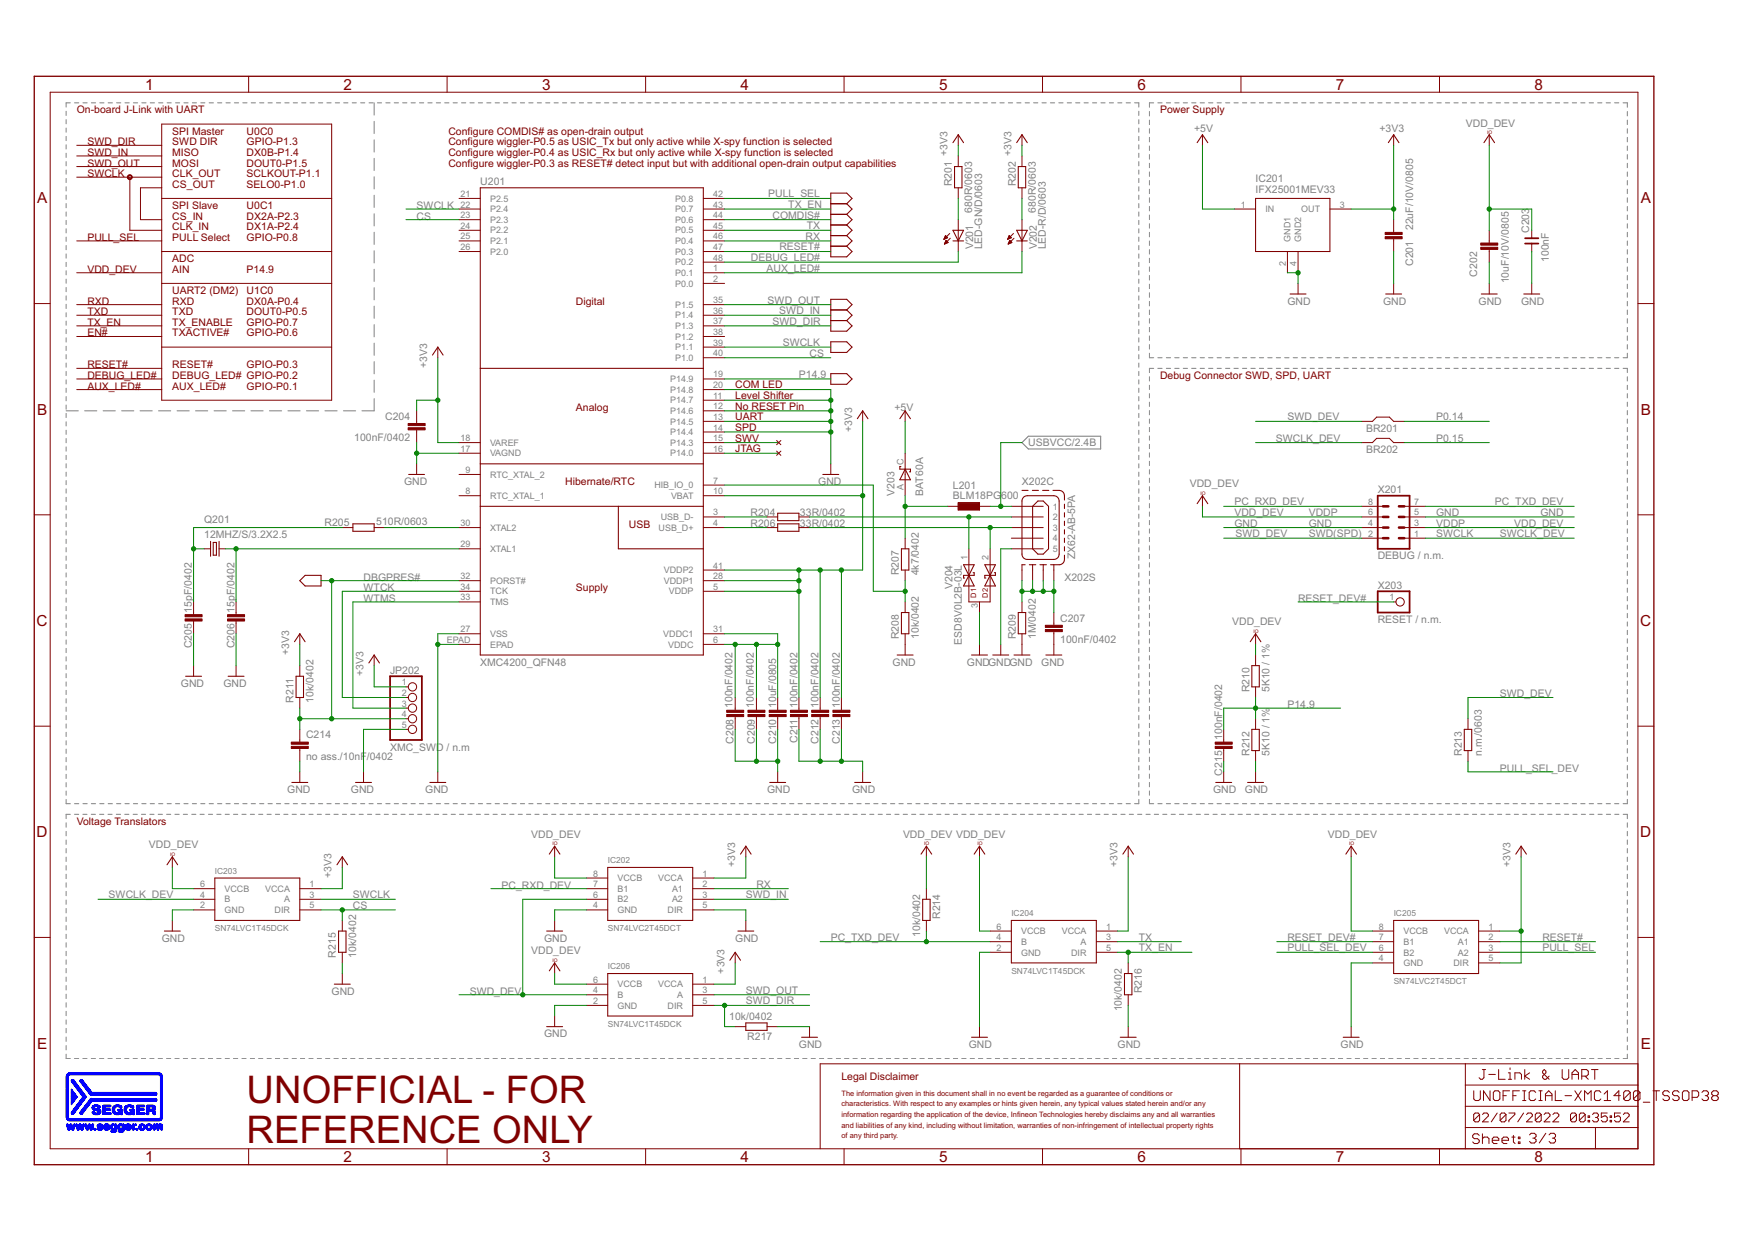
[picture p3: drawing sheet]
<svg xmlns="http://www.w3.org/2000/svg" width="420mm" height="297mm" viewBox="0 0 420 297" stroke-linecap="round" stroke-linejoin="round" font-family="sans-serif">
<defs><g id="words">
<g font-size="10.2" fill="#800000">
<text x="59" y="263.8">UNOFFICIAL - FOR</text>
<text x="59" y="273.5">REFERENCE ONLY</text>
</g>
<g font-size="4.1" fill="#800000">
<text x="34.7" y="21.4">1</text>
<text x="82.2" y="21.4">2</text>
<text x="129.6" y="21.4">3</text>
<text x="177.1" y="21.4">4</text>
<text x="224.6" y="21.4">5</text>
<text x="272" y="21.4">6</text>
<text x="319.5" y="21.4">7</text>
<text x="366.9" y="21.4">8</text>
<text x="8.9" y="48.6">A</text>
<text x="392.4" y="48.6">A</text>
<text x="8.9" y="99.2">B</text>
<text x="392.4" y="99.2">B</text>
<text x="8.8" y="149.7">C</text>
<text x="392.3" y="149.7">C</text>
<text x="8.8" y="200.2">D</text>
<text x="392.3" y="200.2">D</text>
<text x="8.9" y="250.8">E</text>
<text x="392.4" y="250.8">E</text>
<text x="34.7" y="277.9">1</text>
<text x="82.2" y="277.9">2</text>
<text x="129.6" y="277.9">3</text>
<text x="177.1" y="277.9">4</text>
<text x="224.6" y="277.9">5</text>
<text x="272" y="277.9">6</text>
<text x="319.5" y="277.9">7</text>
<text x="366.9" y="277.9">8</text>
</g>
<g font-size="2.8" fill="#800000">
<text x="18.4" y="27.1">On-board J-Link with UART</text>
<text x="277.4" y="27.1">Power Supply</text>
<text x="20.9" y="34.8">SWD_DIR</text>
<text x="41.2" y="32.2">SPI Master</text>
<text x="41.2" y="34.8">SWD DIR</text>
<text x="59" y="32.2">U0C0</text>
<text x="59" y="34.8">GPIO-P1.3</text>
<text x="107.2" y="32.2">Configure COMDIS# as open-drain output</text>
<text x="107.2" y="34.8">Configure wiggler-P0.5 as USIC_Tx but only active while X-spy function is selected</text>
<text x="20.9" y="39.8">SWD_OUT</text>
<text x="20.9" y="37.3">SWD_IN</text>
<text x="41.2" y="39.8">MOSI</text>
<text x="41.2" y="37.3">MISO</text>
<text x="59" y="37.3">DX0B-P1.4</text>
<text x="59" y="39.8">DOUT0-P1.5</text>
<text x="107.2" y="37.3">Configure wiggler-P0.4 as USIC_Rx but only active while X-spy function is selected</text>
<text x="107.2" y="39.8">Configure wiggler-P0.3 as RESET# detect input but with additional open-drain output capabilities</text>
<text x="20.9" y="42.4">SWCLK</text>
<text x="41.2" y="42.4">CLK_OUT</text>
<text x="41.2" y="44.9">CS_OUT</text>
<text x="59" y="42.4">SCLKOUT-P1.1</text>
<text x="59" y="44.9">SELO0-P1.0</text>
<text x="41.2" y="50">SPI Slave</text>
<text x="41.2" y="52.5">CS_IN</text>
<text x="59" y="50">U0C1</text>
<text x="59" y="52.5">DX2A-P2.3</text>
<text x="20.9" y="57.6">PULL_SEL</text>
<text x="41.2" y="55.1">CLK_IN</text>
<text x="41.2" y="57.6">PULL Select</text>
<text x="59" y="55.1">DX1A-P2.4</text>
<text x="59" y="57.6">GPIO-P0.8</text>
<text x="20.9" y="65.2">VDD_DEV</text>
<text x="41.2" y="62.7">ADC</text>
<text x="41.2" y="65.2">AIN</text>
<text x="59" y="65.2">P14.9</text>
<text x="41.2" y="70.3">UART2 (DM2)</text>
<text x="59" y="70.3">U1C0</text>
<text x="20.9" y="72.8">RXD</text>
<text x="20.9" y="75.4">TXD</text>
<text x="20.9" y="77.9">TX_EN</text>
<text x="41.2" y="72.8">RXD</text>
<text x="41.2" y="75.4">TXD</text>
<text x="41.2" y="77.9">TX_ENABLE</text>
<text x="59" y="72.8">DX0A-P0.4</text>
<text x="59" y="75.4">DOUT0-P0.5</text>
<text x="59" y="77.9">GPIO-P0.7</text>
<text x="137.7" y="72.8">Digital</text>
<text x="20.9" y="80.5">EN#</text>
<text x="41.2" y="80.5">TXACTIVE#</text>
<text x="59" y="80.5">GPIO-P0.6</text>
<text x="20.9" y="88.1">RESET#</text>
<text x="41.2" y="88.1">RESET#</text>
<text x="59" y="88.1">GPIO-P0.3</text>
<text x="20.9" y="90.6">DEBUG_LED#</text>
<text x="20.9" y="93.2">AUX_LED#</text>
<text x="41.2" y="90.6">DEBUG_LED# GPIO-P0.2</text>
<text x="41.2" y="93.2">AUX_LED#</text>
<text x="59" y="93.2">GPIO-P0.1</text>
<text x="175.8" y="95.5">Level Shifter</text>
<text x="175.8" y="92.9">COM LED</text>
<text x="277.4" y="90.6">Debug Connector SWD, SPD, UART</text>
<text x="137.7" y="98.2">Analog</text>
<text x="175.8" y="100.5">UART</text>
<text x="175.8" y="98">No RESET Pin</text>
<text x="175.8" y="103.1">SPD</text>
<text x="175.8" y="105.6">SWV</text>
<text x="175.8" y="108.1">JTAG</text>
<text x="135.2" y="116">Hibernate/RTC</text>
<text x="150.4" y="126.2">USB</text>
<text x="137.7" y="141.4">Supply</text>
<text x="18.4" y="197.3">Voltage Translators</text>
<text x="201.2" y="258.2">Legal Disclaimer</text>
</g>
<g font-size="2.8" fill="#808080">
<text x="285.6" y="31.5">+5V</text>
<text x="329.9" y="31.5">+3V3</text>
<text x="350.5" y="30.4">VDD_DEV</text>
<text x="226.6" y="37.3" transform="rotate(-90 226.6 37.3)">+3V3</text>
<text x="241.8" y="37.3" transform="rotate(-90 241.8 37.3)">+3V3</text>
<text x="114.9" y="44.2">U201</text>
<text x="183.7" y="47.2">PULL_SEL</text>
<text x="227.6" y="44.6" transform="rotate(-90 227.6 44.6)">R201</text>
<text x="242.9" y="44.6" transform="rotate(-90 242.9 44.6)">R202</text>
<text x="300.3" y="46.2">IFX25001MEV33</text>
<text x="300.3" y="43.6">IC201</text>
<text x="99.6" y="52.5">CS</text>
<text x="99.6" y="50">SWCLK</text>
<text x="184.7" y="52.3">COMDIS#</text>
<text x="188.5" y="49.7">TX_EN</text>
<text x="232.4" y="50.8" transform="rotate(-90 232.4 50.8)">680R/0603</text>
<text x="247.7" y="50.8" transform="rotate(-90 247.7 50.8)">680R/0603</text>
<text x="186.4" y="59.9">RESET#</text>
<text x="192.7" y="57.4">RX</text>
<text x="192.9" y="54.8">TX</text>
<text x="232.7" y="59.6" transform="rotate(-90 232.7 59.6)">V201</text>
<text x="234.9" y="59.6" transform="rotate(-90 234.9 59.6)">LED-GN/D/0603</text>
<text x="247.9" y="59.6" transform="rotate(-90 247.9 59.6)">V202</text>
<text x="250.1" y="59.6" transform="rotate(-90 250.1 59.6)">LED-R/D/0603</text>
<text x="338" y="55.1" transform="rotate(-90 338 55.1)">22uF/10V/0805</text>
<text x="365.7" y="55.7" transform="rotate(-90 365.7 55.7)">C203</text>
<text x="179.6" y="62.4">DEBUG_LED#</text>
<text x="183.3" y="65">AUX_LED#</text>
<text x="338" y="63.6" transform="rotate(-90 338 63.6)">C201</text>
<text x="370.4" y="62.7" transform="rotate(-90 370.4 62.7)">100nF</text>
<text x="353.2" y="66.1" transform="rotate(-90 353.2 66.1)">C202</text>
<text x="360.8" y="67.8" transform="rotate(-90 360.8 67.8)">10uF/10V/0805</text>
<text x="183.6" y="72.6">SWD_OUT</text>
<text x="184.7" y="77.7">SWD_DIR</text>
<text x="186.4" y="75.1">SWD_IN</text>
<text x="307.9" y="72.8">GND</text>
<text x="330.7" y="72.8">GND</text>
<text x="353.6" y="72.8">GND</text>
<text x="363.8" y="72.8">GND</text>
<text x="187.2" y="82.8">SWCLK</text>
<text x="102.2" y="88.1" transform="rotate(-90 102.2 88.1)">+3V3</text>
<text x="193.6" y="85.3">CS</text>
<text x="191.1" y="90.4">P14.9</text>
<text x="92.1" y="100.4">C204</text>
<text x="213.9" y="98.2">+5V</text>
<text x="307.9" y="100.5">SWD_DEV</text>
<text x="343.4" y="100.5">P0.14</text>
<text x="84.7" y="105.5">100nF/0402</text>
<text x="203.7" y="103.3" transform="rotate(-90 203.7 103.3)">+3V3</text>
<text x="245.9" y="106.8">USBVCC/2.4B</text>
<text x="305.1" y="105.6">SWCLK_DEV</text>
<text x="326.7" y="103.3">BR201</text>
<text x="343.4" y="105.6">P0.15</text>
<text x="326.7" y="108.4">BR202</text>
<text x="96.6" y="116">GND</text>
<text x="195.7" y="116">GND</text>
<text x="213.9" y="118.6" transform="rotate(-90 213.9 118.6)">V203</text>
<text x="220.8" y="118.6" transform="rotate(-90 220.8 118.6)">BAT60A</text>
<text x="227.9" y="119.3">BLM18PG</text>
<text x="227.9" y="117.1">L201</text>
<text x="239.4" y="119.3">600</text>
<text x="244.4" y="116">X202C</text>
<text x="284.5" y="116.5">VDD_DEV</text>
<text x="329.5" y="117.8">X201</text>
<text x="48.8" y="125.2">Q201</text>
<text x="77.6" y="125.7">R205</text>
<text x="90" y="125.7">510R/0603</text>
<text x="179.5" y="123.4">R204</text>
<text x="179.5" y="126">R206</text>
<text x="191.3" y="123.4">33R/0402</text>
<text x="191.3" y="125.9">33R/0402</text>
<text x="295.2" y="125.9">GND</text>
<text x="295.2" y="123.4">VDD_DEV</text>
<text x="295.2" y="120.8">PC_RXD_DEV</text>
<text x="313" y="123.4">VDDP</text>
<text x="313" y="125.9">GND</text>
<text x="343.4" y="123.4">GND</text>
<text x="343.4" y="125.9">VDDP</text>
<text x="357.5" y="120.8">PC_TXD_DEV</text>
<text x="362.1" y="125.9">VDD_DEV</text>
<text x="368.4" y="123.4">GND</text>
<text x="48.8" y="128.7">12MHZ/S/3.2X2.5</text>
<text x="295.4" y="128.5">SWD_DEV</text>
<text x="313" y="128.5">SWD(SPD)</text>
<text x="343.4" y="128.5">SWCLK</text>
<text x="358.7" y="128.5">SWCLK_DEV</text>
<text x="214.9" y="137.6" transform="rotate(-90 214.9 137.6)">R207</text>
<text x="219.7" y="137.6" transform="rotate(-90 219.7 137.6)">4k7/0402</text>
<text x="257.1" y="133.8" transform="rotate(-90 257.1 133.8)">ZX62-AB-5PA</text>
<text x="329.5" y="133.8">DEBUG / n.m.</text>
<text x="86.9" y="138.9">DBGPRES#</text>
<text x="86.9" y="141.4">WTCK</text>
<text x="86.9" y="144">WTMS</text>
<text x="227.7" y="140.9" transform="rotate(-90 227.7 140.9)">V204</text>
<text x="254.5" y="138.9">X202S</text>
<text x="310.4" y="144">RESET_DEV#</text>
<text x="329.5" y="140.8">X203</text>
<text x="45.9" y="146.5" transform="rotate(-90 45.9 146.5)">15pF/0402</text>
<text x="56.1" y="146.5" transform="rotate(-90 56.1 146.5)">15pF/0402</text>
<text x="253.5" y="148.7">C207</text>
<text x="294.7" y="149.5">VDD_DEV</text>
<text x="329.5" y="149">RESET / n.m.</text>
<text x="45.9" y="155" transform="rotate(-90 45.9 155)">C205</text>
<text x="56.1" y="155" transform="rotate(-90 56.1 155)">C206</text>
<text x="214.9" y="152.8" transform="rotate(-90 214.9 152.8)">R208</text>
<text x="219.7" y="152.8" transform="rotate(-90 219.7 152.8)">10k/0402</text>
<text x="230" y="154.2" transform="rotate(-90 230 154.2)">ESD8V0L2B-03L</text>
<text x="242.9" y="152.8" transform="rotate(-90 242.9 152.8)">R209</text>
<text x="247.7" y="152.8" transform="rotate(-90 247.7 152.8)">1M/0402</text>
<text x="253.5" y="153.7">100nF/0402</text>
<text x="69.1" y="156.7" transform="rotate(-90 69.1 156.7)">+3V3</text>
<text x="86.9" y="161.7" transform="rotate(-90 86.9 161.7)">+3V3</text>
<text x="93.3" y="161.1">JP202</text>
<text x="114.9" y="159.2">XMC4200_QFN48</text>
<text x="213.4" y="159.2">GND</text>
<text x="231.2" y="159.2">GNDGNDGND</text>
<text x="249" y="159.2">GND</text>
<text x="43.3" y="164.3">GND</text>
<text x="53.4" y="164.3">GND</text>
<text x="298.8" y="165.5" transform="rotate(-90 298.8 165.5)">R210</text>
<text x="303.6" y="165.5" transform="rotate(-90 303.6 165.5)">5K10 / 1%</text>
<text x="358.7" y="166.8">SWD_DEV</text>
<text x="70.2" y="168.1" transform="rotate(-90 70.2 168.1)">R211</text>
<text x="75" y="168.1" transform="rotate(-90 75 168.1)">10k/0402</text>
<text x="175.2" y="169.4" transform="rotate(-90 175.2 169.4)">100nF/0402</text>
<text x="180.3" y="169.4" transform="rotate(-90 180.3 169.4)">100nF/0402</text>
<text x="185.6" y="169.4" transform="rotate(-90 185.6 169.4)">10uF/0805</text>
<text x="190.7" y="169.4" transform="rotate(-90 190.7 169.4)">100nF/0402</text>
<text x="195.7" y="169.4" transform="rotate(-90 195.7 169.4)">100nF/0402</text>
<text x="200.8" y="169.4" transform="rotate(-90 200.8 169.4)">100nF/0402</text>
<text x="307.9" y="169.4">P14.9</text>
<text x="73.2" y="176.6">C214</text>
<text x="93.3" y="179.5">XMC_SWD / n.m</text>
<text x="175.4" y="177.9" transform="rotate(-90 175.4 177.9)">C208</text>
<text x="180.5" y="177.9" transform="rotate(-90 180.5 177.9)">C209</text>
<text x="185.6" y="177.9" transform="rotate(-90 185.6 177.9)">C210</text>
<text x="190.7" y="177.7" transform="rotate(-90 190.7 177.7)">C211</text>
<text x="195.7" y="177.9" transform="rotate(-90 195.7 177.9)">C212</text>
<text x="200.8" y="177.9" transform="rotate(-90 200.8 177.9)">C213</text>
<text x="292.3" y="177" transform="rotate(-90 292.3 177)">100nF/0402</text>
<text x="73.2" y="181.7">no ass./10nF</text>
<text x="87.7" y="181.7">/0402</text>
<text x="292.3" y="185.5" transform="rotate(-90 292.3 185.5)">C215</text>
<text x="298.8" y="180.8" transform="rotate(-90 298.8 180.8)">R212</text>
<text x="303.6" y="180.8" transform="rotate(-90 303.6 180.8)">5K10 / 1%</text>
<text x="349.6" y="180.8" transform="rotate(-90 349.6 180.8)">R213</text>
<text x="354.4" y="180.8" transform="rotate(-90 354.4 180.8)">n.m./0603</text>
<text x="358.7" y="184.6">PULL_SEL_DEV</text>
<text x="68.7" y="189.7">GND</text>
<text x="83.9" y="189.7">GND</text>
<text x="101.7" y="189.7">GND</text>
<text x="183.4" y="189.7">GND</text>
<text x="203.7" y="189.7">GND</text>
<text x="290.1" y="189.7">GND</text>
<text x="297.7" y="189.7">GND</text>
<text x="35.6" y="202.9">VDD_DEV</text>
<text x="127" y="200.3">VDD_DEV</text>
<text x="215.9" y="200.3">VDD_DEV VDD_DEV</text>
<text x="317.5" y="200.3">VDD_DEV</text>
<text x="79.3" y="210" transform="rotate(-90 79.3 210)">+3V3</text>
<text x="175.8" y="207.4" transform="rotate(-90 175.8 207.4)">+3V3</text>
<text x="267.2" y="207.4" transform="rotate(-90 267.2 207.4)">+3V3</text>
<text x="361.2" y="207.4" transform="rotate(-90 361.2 207.4)">+3V3</text>
<text x="26" y="214.8">SWCLK_DEV</text>
<text x="84.4" y="214.8">SWCLK</text>
<text x="119.9" y="212.5">PC_RXD_DEV</text>
<text x="178.4" y="214.8">SWD_IN</text>
<text x="180.9" y="212.3">RX</text>
<text x="84.4" y="217.4">CS</text>
<text x="224.8" y="219.8" transform="rotate(-90 224.8 219.8)">R214</text>
<text x="38.7" y="225.2">GND</text>
<text x="130.1" y="225.2">GND</text>
<text x="175.8" y="225.2">GND</text>
<text x="198.7" y="225">PC_TXD_DEV</text>
<text x="220" y="224.1" transform="rotate(-90 220 224.1)">10k/0402</text>
<text x="272.3" y="225">TX</text>
<text x="272.3" y="227.5">TX_EN</text>
<text x="307.9" y="227.5">PULL_SEL_DEV</text>
<text x="307.9" y="225">RESET_DEV#</text>
<text x="368.8" y="225">RESET#</text>
<text x="368.8" y="227.5">PULL_SEL</text>
<text x="80.3" y="229" transform="rotate(-90 80.3 229)">R215</text>
<text x="85.1" y="229" transform="rotate(-90 85.1 229)">10k/0402</text>
<text x="127" y="228.3">VDD_DEV</text>
<text x="173.3" y="232.8" transform="rotate(-90 173.3 232.8)">+3V3</text>
<text x="79.3" y="237.9">GND</text>
<text x="112.3" y="237.9">SWD_DEV</text>
<text x="178.4" y="237.7">SWD_OUT</text>
<text x="273.1" y="237.6" transform="rotate(-90 273.1 237.6)">R216</text>
<text x="174.4" y="244">10k/0402</text>
<text x="178.4" y="240.2">SWD_DIR</text>
<text x="268.3" y="241.9" transform="rotate(-90 268.3 241.9)">10k/0402</text>
<text x="130.1" y="248.1">GND</text>
<text x="178.7" y="248.8">R217</text>
<text x="191.1" y="250.6">GND</text>
<text x="231.7" y="250.6">GND</text>
<text x="267.2" y="250.6">GND</text>
<text x="320.6" y="250.6">GND</text>
</g>
<g font-size="2.4" fill="#808080">
<text x="110.2" y="47.1">21</text>
<text x="170.5" y="47.1">42</text>
<text x="110.2" y="52.2">23</text>
<text x="110.2" y="49.6">22</text>
<text x="117.2" y="53.3">P2.3</text>
<text x="117.2" y="50.8">P2.4</text>
<text x="117.2" y="48.2">P2.5</text>
<text x="161.5" y="53.3">P0.6</text>
<text x="161.5" y="50.8">P0.7</text>
<text x="161.5" y="48.2">P0.8</text>
<text x="170.5" y="52.2">44</text>
<text x="170.5" y="49.6">43</text>
<text x="296.7" y="49.6">1</text>
<text x="302.6" y="50.8">IN</text>
<text x="311.2" y="50.8">OUT</text>
<text x="320.4" y="49.6">3</text>
<text x="110.2" y="59.8">26</text>
<text x="110.2" y="57.3">25</text>
<text x="110.2" y="54.7">24</text>
<text x="117.2" y="58.4">P2.1</text>
<text x="117.2" y="55.8">P2.2</text>
<text x="161.5" y="58.4">P0.4</text>
<text x="161.5" y="55.8">P0.5</text>
<text x="170.5" y="59.8">47</text>
<text x="170.5" y="57.3">46</text>
<text x="170.5" y="54.7">45</text>
<text x="308.6" y="57.8" transform="rotate(-90 308.6 57.8)">GND1</text>
<text x="311.2" y="57.8" transform="rotate(-90 311.2 57.8)">GND2</text>
<text x="117.2" y="60.9">P2.0</text>
<text x="161.5" y="66">P0.1</text>
<text x="161.5" y="63.5">P0.2</text>
<text x="161.5" y="60.9">P0.3</text>
<text x="170.5" y="64.9">1</text>
<text x="170.5" y="62.3">48</text>
<text x="307.5" y="63.7" transform="rotate(-90 307.5 63.7)">2</text>
<text x="310.1" y="63.7" transform="rotate(-90 310.1 63.7)">4</text>
<text x="161.5" y="68.5">P0.0</text>
<text x="170.5" y="67.4">2</text>
<text x="161.5" y="76.2">P1.4</text>
<text x="161.5" y="73.6">P1.5</text>
<text x="170.5" y="77.6">37</text>
<text x="170.5" y="75">36</text>
<text x="170.5" y="72.5">35</text>
<text x="161.5" y="83.8">P1.1</text>
<text x="161.5" y="81.2">P1.2</text>
<text x="161.5" y="78.7">P1.3</text>
<text x="170.5" y="82.7">39</text>
<text x="170.5" y="80.1">38</text>
<text x="161.5" y="86.3">P1.0</text>
<text x="170.5" y="85.2">40</text>
<text x="160.3" y="93.9">P14.8</text>
<text x="160.3" y="91.4">P14.9</text>
<text x="170.5" y="95.4">11</text>
<text x="170.5" y="92.8">20</text>
<text x="170.5" y="90.3">19</text>
<text x="160.3" y="101.5">P14.5</text>
<text x="160.3" y="99">P14.6</text>
<text x="160.3" y="96.5">P14.7</text>
<text x="170.5" y="100.4">13</text>
<text x="170.5" y="97.9">12</text>
<text x="110.2" y="105.5">18</text>
<text x="117.2" y="106.6">VAREF</text>
<text x="160.3" y="106.6">P14.3</text>
<text x="160.3" y="104.1">P14.4</text>
<text x="170.5" y="105.5">15</text>
<text x="170.5" y="103">14</text>
<text x="110.2" y="108">17</text>
<text x="111.3" y="113.1">9</text>
<text x="117.2" y="109.2">VAGND</text>
<text x="160.3" y="109.2">P14.0</text>
<text x="170.5" y="108">16</text>
<text x="216.1" y="111.1" transform="rotate(-90 216.1 111.1)">C</text>
<text x="111.3" y="118.2">8</text>
<text x="117.2" y="119.3">RTC_XTAL_1</text>
<text x="117.2" y="114.2">RTC_XTAL_2</text>
<text x="156.5" y="116.8">HIB_IO_0</text>
<text x="160.5" y="119.3">VBAT</text>
<text x="170.5" y="118.2">10</text>
<text x="170.5" y="115.7">7</text>
<text x="216.1" y="117.2" transform="rotate(-90 216.1 117.2)">A</text>
<text x="110.2" y="125.8">30</text>
<text x="158" y="124.4">USB_D-</text>
<text x="170.5" y="123.3">3</text>
<text x="170.5" y="125.8">4</text>
<text x="251.8" y="121.9">1</text>
<text x="251.8" y="124.4">2</text>
<text x="327.2" y="125.8">4</text>
<text x="327.2" y="123.3">6</text>
<text x="327.2" y="120.7">8</text>
<text x="338.2" y="125.8">3</text>
<text x="338.2" y="123.3">5</text>
<text x="338.2" y="120.7">7</text>
<text x="110.2" y="130.9">29</text>
<text x="117.2" y="126.9">XTAL2</text>
<text x="157.5" y="126.9">USB_D+</text>
<text x="251.8" y="126.9">3</text>
<text x="251.8" y="129.5">4</text>
<text x="327.2" y="128.4">2</text>
<text x="338.2" y="128.4">1</text>
<text x="117.2" y="132">XTAL1</text>
<text x="158.7" y="137.1">VDDP2</text>
<text x="170.5" y="136">41</text>
<text x="231.3" y="134" transform="rotate(-90 231.3 134)">1</text>
<text x="236.4" y="134" transform="rotate(-90 236.4 134)">2</text>
<text x="251.8" y="132">5</text>
<text x="110.2" y="138.5">32</text>
<text x="110.2" y="143.6">33</text>
<text x="110.2" y="141.1">34</text>
<text x="117.2" y="139.6">PORST#</text>
<text x="117.2" y="142.2">TCK</text>
<text x="158.7" y="139.6">VDDP1</text>
<text x="159.9" y="142.2">VDDP</text>
<text x="170.5" y="138.5">28</text>
<text x="170.5" y="141.1">5</text>
<text x="332.3" y="143.6">1</text>
<text x="117.2" y="144.7">TMS</text>
<text x="233.9" y="145.5" transform="rotate(-90 233.9 145.5)">3</text>
<text x="106.9" y="153.8">EPAD</text>
<text x="110.2" y="151.2">27</text>
<text x="117.2" y="152.3">VSS</text>
<text x="117.2" y="154.9">EPAD</text>
<text x="158.6" y="152.3">VDDC1</text>
<text x="159.8" y="154.9">VDDC</text>
<text x="170.5" y="153.8">6</text>
<text x="170.5" y="151.2">31</text>
<text x="96.1" y="163.9">1</text>
<text x="96.1" y="166.5">2</text>
<text x="96.1" y="169">3</text>
<text x="96.1" y="171.5">4</text>
<text x="96.1" y="174.1">5</text>
<text x="141.8" y="209.6">8</text>
<text x="168" y="209.6">1</text>
<text x="47.8" y="212.2">6</text>
<text x="47.8" y="214.7">4</text>
<text x="53.7" y="213.3">VCCB</text>
<text x="53.7" y="215.8">B</text>
<text x="63.4" y="213.3">VCCA</text>
<text x="67.9" y="215.8">A</text>
<text x="74" y="212.2">1</text>
<text x="74" y="214.7">3</text>
<text x="141.8" y="214.7">6</text>
<text x="141.8" y="212.2">7</text>
<text x="147.7" y="210.7">VCCB</text>
<text x="147.7" y="215.8">B2</text>
<text x="147.7" y="213.3">B1</text>
<text x="157.4" y="210.7">VCCA</text>
<text x="160.7" y="215.8">A2</text>
<text x="160.7" y="213.3">A1</text>
<text x="168" y="214.7">3</text>
<text x="168" y="212.2">2</text>
<text x="47.8" y="217.2">2</text>
<text x="53.7" y="218.4">GND</text>
<text x="65.7" y="218.4">DIR</text>
<text x="74" y="217.2">5</text>
<text x="141.8" y="217.2">4</text>
<text x="147.7" y="218.4">GND</text>
<text x="159.6" y="218.4">DIR</text>
<text x="168" y="217.2">5</text>
<text x="238.3" y="222.3">6</text>
<text x="238.3" y="224.9">4</text>
<text x="238.3" y="227.4">2</text>
<text x="244.2" y="223.4">VCCB</text>
<text x="244.2" y="226">B</text>
<text x="253.9" y="223.4">VCCA</text>
<text x="258.4" y="226">A</text>
<text x="264.5" y="222.3">1</text>
<text x="264.5" y="224.9">3</text>
<text x="264.5" y="227.4">5</text>
<text x="329.8" y="222.3">8</text>
<text x="329.8" y="227.4">6</text>
<text x="329.8" y="224.9">7</text>
<text x="335.6" y="223.4">VCCB</text>
<text x="335.6" y="226">B1</text>
<text x="345.3" y="223.4">VCCA</text>
<text x="348.7" y="226">A1</text>
<text x="355.9" y="222.3">1</text>
<text x="355.9" y="227.4">3</text>
<text x="355.9" y="224.9">2</text>
<text x="244.2" y="228.5">GND</text>
<text x="256.1" y="228.5">DIR</text>
<text x="329.8" y="229.9">4</text>
<text x="335.6" y="228.5">B2</text>
<text x="335.6" y="231.1">GND</text>
<text x="347.6" y="231.1">DIR</text>
<text x="348.7" y="228.5">A2</text>
<text x="355.9" y="229.9">5</text>
<text x="141.8" y="235">6</text>
<text x="141.8" y="237.6">4</text>
<text x="147.7" y="236.1">VCCB</text>
<text x="147.7" y="238.7">B</text>
<text x="157.4" y="236.1">VCCA</text>
<text x="161.9" y="238.7">A</text>
<text x="168" y="235">1</text>
<text x="168" y="237.6">3</text>
<text x="141.8" y="240.1">2</text>
<text x="147.7" y="241.2">GND</text>
<text x="159.6" y="241.2">DIR</text>
<text x="168" y="240.1">5</text>
</g>
<g font-size="2.2" fill="#808080">
<text x="51.4" y="209">IC203</text>
<text x="145.3" y="206.4">IC202</text>
<text x="241.8" y="219.1">IC204</text>
<text x="333.3" y="219.1">IC205</text>
<text x="51.4" y="222.7">SN74LVC1T45DCK</text>
<text x="145.3" y="222.7">SN74LVC2T45DCT</text>
<text x="145.3" y="231.8">IC206</text>
<text x="241.8" y="232.8">SN74LVC1T45DCK</text>
<text x="333.3" y="235.4">SN74LVC2T45DCT</text>
<text x="145.3" y="245.5">SN74LVC1T45DCK</text>
</g>
<g font-size="2" fill="#800000">
<text x="233.5" y="142.9" transform="rotate(-90 233.5 142.9)">D1</text>
<text x="236.3" y="142.9" transform="rotate(-90 236.3 142.9)">D2</text>
<text x="201.2" y="262">The information given in this document shall in no event be regarded as a guarantee of conditions or</text>
<text x="201.2" y="264.6">characteristics. With respect to any examples or hints given herein, any typical values stated herein and/or any</text>
<text x="201.2" y="267.1">information regarding the application of the device, Infineon Technologies hereby disclaims any and all warranties</text>
<text x="201.2" y="269.7">and liabilities of any kind, including without limitation, warranties of non-infringement of intellectual property rights</text>
<text x="201.2" y="272.2">of any third party.</text>
</g>
<g font-size="1.3" fill="#800000">
<text x="355.6" y="32">IO</text>
<text x="287.1" y="118.3">IO</text>
<text x="299.8" y="151.3">IO</text>
<text x="132.1" y="202.1">IO</text>
<text x="221" y="202.1">IO</text>
<text x="233.7" y="202.1">IO</text>
<text x="322.6" y="202.1">IO</text>
<text x="40.7" y="204.7">IO</text>
<text x="132.1" y="230">IO</text>
</g>
</g></defs>
<g fill="none" stroke="#808080" stroke-width=".24">
<path d="M15.8 26.6v1M15.8 28.6v1M15.8 30.6v1M15.8 32.6v1M15.8 34.6v1M15.8 36.6v1.1M15.8 38.7v1M16.8 24.6h-1v1M17.8 24.6h1M19.8 24.6h1M21.8 24.6h1.1M23.9 24.6h1"/>
<path d="M25.9 24.6h1M27.9 24.6h1M29.9 24.6h1M31.9 24.6h1M33.9 24.6h1M35.9 24.6h1M37.9 24.6h1M40 24.6h1M42 24.6h1M44 24.6h1M46 24.6h1M48 24.6h1"/>
<path d="M50 24.6h1M52 24.6h1M54 24.6h1.1M56 24.6h1.1M58.1 24.6h1M60.1 24.6h1M62.1 24.6h1M64.1 24.6h1M66.1 24.6h1M68.1 24.6h1M70.1 24.6h1M72.1 24.6h1.1"/>
<path d="M74.1 24.6h1.1M76.2 24.6h1M78.2 24.6h1M80.2 24.6h1M82.2 24.6h1M84.2 24.6h1M86.2 24.6h1M88.2 24.6h1M89.5 24.6v2.9M89.5 29v2.9M89.5 33.4v3M89.5 37.9v2.9"/>
<path d="M90.3 24.6h.9M92.3 24.6h1M94.3 24.6h1M96.3 24.6h1M98.3 24.6h1M100.3 24.6h1M102.3 24.6h1M104.3 24.6h1M106.3 24.6h1.1M108.4 24.6h1M110.4 24.6h1M112.4 24.6h1"/>
<path d="M114.4 24.6h1M116.4 24.6h1M118.4 24.6h1M120.4 24.6h1M122.4 24.6h1M124.4 24.6h1.1M126.4 24.6h1.1M128.5 24.6h1M130.5 24.6h1M132.5 24.6h1M134.5 24.6h1M136.5 24.6h1"/>
<path d="M138.5 24.6h1.1M140.5 24.6h1.1M142.6 24.6h1M144.6 24.6h1M146.6 24.6h1M148.6 24.6h1M150.6 24.6h1M152.6 24.6h1M154.6 24.6h1M156.6 24.6h1M158.6 24.6h1.1M160.7 24.6h1"/>
<path d="M162.7 24.6h1M164.7 24.6h1M166.7 24.6h1M168.7 24.6h1M170.7 24.6h1M172.7 24.6h1M174.8 24.6h.9M176.8 24.6h1M178.8 24.6h1M180.8 24.6h1M182.8 24.6h1M184.8 24.6h1"/>
<path d="M186.8 24.6h1M188.8 24.6h1M190.8 24.6h1.1M192.8 24.6h1.1M194.9 24.6h1M196.9 24.6h1M198.9 24.6h1M200.9 24.6h1M202.9 24.6h1M204.9 24.6h1M206.9 24.6h1M208.9 24.6h1.1"/>
<path d="M210.9 24.6h1.1M213 24.6h1M215 24.6h1M217 24.6h1M219 24.6h1M221 24.6h1M223 24.6h1M225 24.6h1.1M227.1 24.6h1M229.1 24.6h1M231.1 24.6h1M233.1 24.6h1"/>
<path d="M235.1 24.6h1M237.1 24.6h1M239.1 24.6h1M241.1 24.6h1M243.1 24.6h1.1M245.2 24.6h1M247.2 24.6h1M249.2 24.6h1M251.2 24.6h1M253.2 24.6h1M255.2 24.6h1M257.2 24.6h1"/>
<path d="M259.2 24.6h1M261.3 24.6h1M263.3 24.6h1M265.3 24.6h1M267.3 24.6h1M269.3 24.6h1M271.3 24.6h1v1M272.3 26.6v1M272.3 28.6v1M272.3 30.6v1M272.3 32.6v1M272.3 34.6v1"/>
<path d="M272.3 36.6v1.1M272.3 38.7v1M274.9 26.7v1M274.9 28.7v1.1M274.9 30.8v1.1M274.9 32.9v1M274.9 34.9v1.1M274.9 37v1.1M274.9 39.1v1M275.9 24.6h-1v1.1M276.9 24.6h1M278.9 24.6h1"/>
<path d="M280.9 24.6h1.1M283 24.6h1M285 24.6h1M287 24.6h1M289 24.6h1M291 24.6h1.1M293.1 24.6h1M295.1 24.6h1M297.1 24.6h1M299.1 24.6h1.1M301.2 24.6h1M303.2 24.6h1"/>
<path d="M305.2 24.6h1M307.2 24.6h1.1M309.2 24.6h1.1M311.3 24.6h1M313.3 24.6h1M315.3 24.6h1M317.3 24.6h1.1M319.4 24.6h1M321.4 24.6h1M323.4 24.6h1M325.4 24.6h1.1M327.4 24.6h1.1"/>
<path d="M329.5 24.6h1M331.5 24.6h1M333.5 24.6h1M335.5 24.6h1.1M337.6 24.6h1M339.6 24.6h1M341.6 24.6h1M343.6 24.6h1.1M345.7 24.6h1M347.7 24.6h1M349.7 24.6h1M351.7 24.6h1"/>
<path d="M353.7 24.6h1.1M355.8 24.6h1M357.8 24.6h1M359.8 24.6h1M361.8 24.6h1.1M363.9 24.6h1M365.9 24.6h1M367.9 24.6h1M369.9 24.6h1M371.9 24.6h1.1M374 24.6h1M376 24.6h1"/>
<path d="M378 24.6h1M380 24.6h1.1M382.1 24.6h1M384.1 24.6h1M386.1 24.6h1M388.1 24.6h1v1.1M389.1 26.7v1M389.1 28.7v1.1M389.1 30.8v1.1M389.1 32.9v1M389.1 34.9v1.1M389.1 37v1.1"/>
<path d="M389.1 39.1v1M15.8 40.7v1M15.8 42.7v1M15.8 44.7v1M15.8 46.7v1M15.8 48.7v1M15.8 50.7v1M15.8 52.7v1M15.8 54.7v1M15.8 56.7v1M15.8 58.7v1M89.5 42.3v2.9"/>
<path d="M89.5 46.7v2.9M89.5 51.1v2.9M89.5 55.5v3M89.5 60v2.9M272.3 40.7v1M272.3 42.7v1M272.3 44.7v1M272.3 46.7v1M272.3 48.7v1M272.3 50.7v1M272.3 52.7v1M272.3 54.7v1"/>
<path d="M272.3 56.7v1M272.3 58.7v1M274.9 41.1v1.1M274.9 43.2v1M274.9 45.3v1M274.9 47.3v1.1M274.9 49.4v1M274.9 51.4v1.1M274.9 53.5v1.1M274.9 55.6v1M274.9 57.6v1.1M274.9 59.7v1.1"/>
<path d="M389.1 41.1v1.1M389.1 43.2v1M389.1 45.3v1M389.1 47.3v1.1M389.1 49.4v1M389.1 51.4v1.1M389.1 53.5v1.1M389.1 55.6v1M389.1 57.6v1.1M389.1 59.7v1.1M15.8 60.7v1M15.8 62.7v1.1"/>
<path d="M15.8 64.7v1M15.8 66.8v1M15.8 68.7v1.1M15.8 70.8v1M15.8 72.8v1M15.8 74.8v1M15.8 76.8v1M15.8 78.8v1M89.5 64.4v2.9M89.5 68.8v2.9M89.5 73.2v2.9M89.5 77.6v3"/>
<path d="M272.3 60.7v1M272.3 62.7v1.1M272.3 64.7v1M272.3 66.8v1M272.3 68.7v1.1M272.3 70.8v1M272.3 72.8v1M272.3 74.8v1M272.3 76.8v1M272.3 78.8v1M274.9 61.8v1M274.9 63.8v1.1"/>
<path d="M274.9 65.9v1.1M274.9 68v1M274.9 70v1.1M274.9 72.1v1.1M274.9 74.1v1.1M274.9 76.2v1.1M274.9 78.3v1.1M389.1 61.8v1M389.1 63.8v1.1M389.1 65.9v1.1M389.1 68v1M389.1 70v1.1"/>
<path d="M389.1 72.1v1.1M389.1 74.1v1.1M389.1 76.2v1.1M389.1 78.3v1.1M15.8 98.3h2.9M15.8 80.8v1M15.8 82.8v1M15.8 84.8v1M15.8 86.8v1M15.8 88.8v1M15.8 90.8v1M15.8 92.8v1.1"/>
<path d="M15.8 94.8v1.1M15.8 96.9v1M15.8 98.9v1M20.2 98.3h3M24.7 98.3h2.9M29.1 98.3h2.9M33.5 98.3h2.9M37.9 98.3h2.9M42.3 98.3h3M46.8 98.3h2.9M51.2 98.3h2.9M55.6 98.3h2.9"/>
<path d="M60 98.3h2.9M64.4 98.3h3M68.9 98.3h2.9M73.3 98.3h2.9M77.7 98.3h2.9M82.1 98.3h2.9M89.5 82.1v2.9M89.5 86.5v2.9M89.5 90.9v2.9M89.5 95.3v3h-2.9M272.3 80.8v1M272.3 82.8v1"/>
<path d="M272.3 84.8v1M272.3 86.8v1M272.3 88.8v1M272.3 90.8v1M272.3 92.8v1.1M272.3 94.8v1.1M272.3 96.9v1M272.3 98.9v1M274.9 80.3v1.1M274.9 82.4v1.1M274.9 84.5v1.1h1M274.9 90.1v1"/>
<path d="M274.9 92.1v1.1M274.9 94.1v1.1M274.9 96.2v1M274.9 98.2v1M275.9 88.1h-1v1M276.9 85.6h1M276.9 88.1h1M278.9 85.6h1M278.9 88.1h1M280.9 85.6h1.1M280.9 88.1h1.1M283 85.6h1"/>
<path d="M283 88.1h1M285 85.6h1M285 88.1h1M287 85.6h1M287 88.1h1M289 85.6h1M289 88.1h1M291 85.6h1.1M291 88.1h1.1M293.1 85.6h1M293.1 88.1h1M295.1 85.6h1"/>
<path d="M295.1 88.1h1M297.1 85.6h1M297.1 88.1h1M299.1 85.6h1.1M299.1 88.1h1.1M301.2 85.6h1M301.2 88.1h1M303.2 85.6h1M303.2 88.1h1M305.2 85.6h1M305.2 88.1h1M307.2 85.6h1.1"/>
<path d="M307.2 88.1h1.1M309.2 85.6h1.1M309.2 88.1h1.1M311.3 85.6h1M311.3 88.1h1M313.3 85.6h1M313.3 88.1h1M315.3 85.6h1M315.3 88.1h1M317.3 85.6h1.1M317.3 88.1h1.1M319.4 85.6h1"/>
<path d="M319.4 88.1h1M321.4 85.6h1M321.4 88.1h1M323.4 85.6h1M323.4 88.1h1M325.4 85.6h1.1M325.4 88.1h1.1M327.4 85.6h1.1M327.4 88.1h1.1M329.5 85.6h1M329.5 88.1h1M331.5 85.6h1"/>
<path d="M331.5 88.1h1M333.5 85.6h1M333.5 88.1h1M335.5 85.6h1.1M335.5 88.1h1.1M337.6 85.6h1M337.6 88.1h1M339.6 85.6h1M339.6 88.1h1M341.6 85.6h1M341.6 88.1h1M343.6 85.6h1.1"/>
<path d="M343.6 88.1h1.1M345.7 85.6h1M345.7 88.1h1M347.7 85.6h1M347.7 88.1h1M349.7 85.6h1M349.7 88.1h1M351.7 85.6h1M351.7 88.1h1M353.7 85.6h1.1M353.7 88.1h1.1M355.8 85.6h1"/>
<path d="M355.8 88.1h1M357.8 85.6h1M357.8 88.1h1M359.8 85.6h1M359.8 88.1h1M361.8 85.6h1.1M361.8 88.1h1.1M363.9 85.6h1M363.9 88.1h1M365.9 85.6h1M365.9 88.1h1M367.9 85.6h1"/>
<path d="M367.9 88.1h1M369.9 85.6h1M369.9 88.1h1M371.9 85.6h1.1M371.9 88.1h1.1M374 85.6h1M374 88.1h1M376 85.6h1M376 88.1h1M378 85.6h1M378 88.1h1M380 85.6h1.1"/>
<path d="M380 88.1h1.1M382.1 85.6h1M382.1 88.1h1M384.1 85.6h1M384.1 88.1h1M386.1 85.6h1M386.1 88.1h1M388.1 88.1h1v1M389.1 80.3v1.1M389.1 82.4v1.1M389.1 84.5v1.1h-1M389.1 90.1v1"/>
<path d="M389.1 92.1v1.1M389.1 94.1v1.1M389.1 96.2v1M389.1 98.2v1M15.8 100.9v1M15.8 102.9v1M15.8 104.9v1M15.8 106.9v1M15.8 108.9v1M15.8 110.9v1M15.8 112.9v1M15.8 114.9v1"/>
<path d="M15.8 116.9v1M15.8 118.9v1.1M272.3 100.9v1M272.3 102.9v1M272.3 104.9v1M272.3 106.9v1M272.3 108.9v1M272.3 110.9v1M272.3 112.9v1M272.3 114.9v1M272.3 116.9v1M272.3 118.9v1.1"/>
<path d="M274.9 100.2v1M274.9 102.2v1.1M274.9 104.3v1M274.9 106.3v1M274.9 108.3v1M274.9 110.3v1M274.9 112.4v1M274.9 114.4v1M274.9 116.4v1M274.9 118.4v1M389.1 100.2v1M389.1 102.2v1.1"/>
<path d="M389.1 104.3v1M389.1 106.3v1M389.1 108.3v1M389.1 110.3v1M389.1 112.4v1M389.1 114.4v1M389.1 116.4v1M389.1 118.4v1M15.8 120.9v1.1M15.8 123v1M15.8 125v1M15.8 127v1"/>
<path d="M15.8 129v1M15.8 131v1M15.8 133v1M15.8 135v1M15.8 137v1M15.8 139v1M272.3 120.9v1.1M272.3 123v1M272.3 125v1M272.3 127v1M272.3 129v1M272.3 131v1"/>
<path d="M272.3 133v1M272.3 135v1M272.3 137v1M272.3 139v1M274.9 120.4v1.1M274.9 122.4v1.1M274.9 124.5v1M274.9 126.5v1M274.9 128.5v1M274.9 130.5v1.1M274.9 132.6v1M274.9 134.6v1"/>
<path d="M274.9 136.6v1M274.9 138.6v1.1M389.1 120.4v1.1M389.1 122.4v1.1M389.1 124.5v1M389.1 126.5v1M389.1 128.5v1M389.1 130.5v1.1M389.1 132.6v1M389.1 134.6v1M389.1 136.6v1M389.1 138.6v1.1"/>
<path d="M15.8 141v1M15.8 143v1M15.8 145v1M15.8 147v1M15.8 149.1v1M15.8 151v1.1M15.8 153.1v1M15.8 155.1v1M15.8 157.1v1M15.8 159.1v1M272.3 141v1M272.3 143v1"/>
<path d="M272.3 145v1M272.3 147v1M272.3 149.1v1M272.3 151v1.1M272.3 153.1v1M272.3 155.1v1M272.3 157.1v1M272.3 159.1v1M274.9 140.7v1M274.9 142.7v1M274.9 144.7v1M274.9 146.7v1"/>
<path d="M274.9 148.7v1.1M274.9 150.7v1.1M274.9 152.8v1M274.9 154.8v1M274.9 156.8v1M274.9 158.8v1.1M389.1 140.7v1M389.1 142.7v1M389.1 144.7v1M389.1 146.7v1M389.1 148.7v1.1M389.1 150.7v1.1"/>
<path d="M389.1 152.8v1M389.1 154.8v1M389.1 156.8v1M389.1 158.8v1.1M15.8 161.1v1M15.8 163.1v1M15.8 165.1v1M15.8 167.1v1M15.8 169.1v1M15.8 171.1v1M15.8 173.1v1M15.8 175.1v1"/>
<path d="M15.8 177.1v1.1M15.8 179.2v1M272.3 161.1v1M272.3 163.1v1M272.3 165.1v1M272.3 167.1v1M272.3 169.1v1M272.3 171.1v1M272.3 173.1v1M272.3 175.1v1M272.3 177.1v1.1M272.3 179.2v1"/>
<path d="M274.9 160.9v1M274.9 162.9v1M274.9 164.9v1M274.9 166.9v1.1M274.9 169v1M274.9 171v1M274.9 173v1M274.9 175v1M274.9 177v1.1M274.9 179v1.1M389.1 160.9v1M389.1 162.9v1"/>
<path d="M389.1 164.9v1M389.1 166.9v1.1M389.1 169v1M389.1 171v1M389.1 173v1M389.1 175v1M389.1 177v1.1M389.1 179v1.1M15.8 191.2v1h1M15.8 181.2v1M15.8 183.2v1M15.8 185.2v1"/>
<path d="M15.8 187.2v1M15.8 189.2v1M15.8 196.8v1M15.8 198.8v1.1M16.8 194.8h-1v1M17.8 192.2h1M17.8 194.8h1M19.8 194.8h1M19.8 192.2h1M21.8 194.8h1M21.8 192.2h1.1M23.8 194.8h1"/>
<path d="M23.9 192.2h1M25.8 194.8h1M25.9 192.2h1M27.8 194.8h1M27.9 192.2h1M29.8 194.8h1M29.9 192.2h1M31.8 194.8h1M31.9 192.2h1M33.8 194.8h1M33.9 192.2h1M35.8 194.8h1"/>
<path d="M35.9 192.2h1M37.8 194.8h1M37.9 192.2h1M39.8 194.8h1M40 192.2h1M41.8 194.8h1M42 192.2h1M43.8 194.8h1M44 192.2h1M45.8 194.8h1M46 192.2h1M47.8 194.8h1"/>
<path d="M48 192.2h1M49.8 194.8h1M50 192.2h1M51.8 194.8h1.1M52 192.2h1M53.8 194.8h1M54 192.2h1.1M55.8 194.8h1.1M56 192.2h1.1M57.8 194.8h1M58.1 192.2h1M59.9 194.8h1"/>
<path d="M60.1 192.2h1M61.8 194.8h1M62.1 192.2h1M63.9 194.8h1M64.1 192.2h1M65.8 194.8h1.1M66.1 192.2h1M67.9 194.8h1M68.1 192.2h1M69.8 194.8h1.1M70.1 192.2h1M71.9 194.8h1"/>
<path d="M72.1 192.2h1.1M73.9 194.8h1M74.1 192.2h1.1M75.9 194.8h1M76.2 192.2h1M77.9 194.8h1M78.2 192.2h1M79.9 194.8h1M80.2 192.2h1M81.9 194.8h1M82.2 192.2h1M83.9 194.8h1"/>
<path d="M84.2 192.2h1M85.9 194.8h1M86.2 192.2h1M87.9 194.8h1M88.2 192.2h1M89.9 194.8h1M90.3 192.2h.9M91.9 194.8h1M92.3 192.2h1M93.9 194.8h1M94.3 192.2h1M95.9 194.8h1"/>
<path d="M96.3 192.2h1M97.9 194.8h1M98.3 192.2h1M99.9 194.8h1M100.3 192.2h1M101.9 194.8h1M102.3 192.2h1M103.9 194.8h1M104.3 192.2h1M105.9 194.8h1M106.3 192.2h1.1M107.9 194.8h1"/>
<path d="M108.4 192.2h1M109.9 194.8h1M110.4 192.2h1M111.9 194.8h1M112.4 192.2h1M113.9 194.8h1M114.4 192.2h1M115.9 194.8h1M116.4 192.2h1M117.9 194.8h1M118.4 192.2h1M119.9 194.8h1"/>
<path d="M120.4 192.2h1M121.9 194.8h1M122.4 192.2h1M123.9 194.8h1M124.4 192.2h1.1M125.9 194.8h1M126.4 192.2h1.1M127.9 194.8h1M128.5 192.2h1M129.9 194.8h1M130.5 192.2h1M131.9 194.8h1"/>
<path d="M132.5 192.2h1M133.9 194.8h1M134.5 192.2h1M135.9 194.8h1M136.5 192.2h1M137.9 194.8h1M138.5 192.2h1.1M139.9 194.8h1M140.5 192.2h1.1M141.9 194.8h1M142.6 192.2h1M143.9 194.8h1"/>
<path d="M144.6 192.2h1M145.9 194.8h1M146.6 192.2h1M147.9 194.8h1M148.6 192.2h1M149.9 194.8h1M150.6 192.2h1M151.9 194.8h1M152.6 192.2h1M153.9 194.8h1M154.6 192.2h1M155.9 194.8h1"/>
<path d="M156.6 192.2h1M157.9 194.8h1M158.6 192.2h1.1M159.9 194.8h1.1M160.7 192.2h1M161.9 194.8h1M162.7 192.2h1M163.9 194.8h1.1M164.7 192.2h1M165.9 194.8h1M166.7 192.2h1M168 194.8h1"/>
<path d="M168.7 192.2h1M169.9 194.8h1M170.7 192.2h1M172 194.8h1M172.7 192.2h1M173.9 194.8h1.1M174.8 192.2h.9M176 194.8h1M176.8 192.2h1M177.9 194.8h1.1M178.8 192.2h1M180 194.8h1"/>
<path d="M180.8 192.2h1M182 194.8h1M182.8 192.2h1M184 194.8h1M184.8 192.2h1M186 194.8h1M186.8 192.2h1M188 194.8h1M188.8 192.2h1M190 194.8h1M190.8 192.2h1.1M192 194.8h1"/>
<path d="M192.8 192.2h1.1M194 194.8h1M194.9 192.2h1M196 194.8h1M196.9 192.2h1M198 194.8h1M198.9 192.2h1M200 194.8h1M200.9 192.2h1M202 194.8h1M202.9 192.2h1M204 194.8h1"/>
<path d="M204.9 192.2h1M206 194.8h1M206.9 192.2h1M208 194.8h1M208.9 192.2h1.1M210 194.8h1M210.9 192.2h1.1M212 194.8h1M213 192.2h1M214 194.8h1M215 192.2h1M216 194.8h1"/>
<path d="M217 192.2h1M218 194.8h1M219 192.2h1M220 194.8h1M221 192.2h1M222 194.8h1M223 192.2h1M224 194.8h1M225 192.2h1.1M226 194.8h1M227.1 192.2h1M228 194.8h1"/>
<path d="M229.1 192.2h1M230 194.8h1M231.1 192.2h1M232 194.8h1M233.1 192.2h1M234 194.8h1M235.1 192.2h1M236 194.8h1M237.1 192.2h1M238 194.8h1M239.1 192.2h1M240 194.8h1"/>
<path d="M241.1 192.2h1M242 194.8h1M243.1 192.2h1.1M244 194.8h1M245.2 192.2h1M246 194.8h1M247.2 192.2h1M248 194.8h1M249.2 192.2h1M250 194.8h1M251.2 192.2h1M252 194.8h1"/>
<path d="M253.2 192.2h1M254 194.8h1M255.2 192.2h1M256 194.8h1M257.2 192.2h1M258 194.8h1M259.2 192.2h1M260 194.8h1M261.3 192.2h1M262 194.8h1M263.3 192.2h1M264 194.8h1"/>
<path d="M265.3 192.2h1M266 194.8h1M267.3 192.2h1M268 194.8h1M269.3 192.2h1M270 194.8h1M272 194.8h1M272.3 181.2v1M272.3 183.2v1M272.3 185.2v1M272.3 187.2v1M272.3 189.2v1"/>
<path d="M272.3 191.2v1h-1M274 194.8h1M274.9 191.2v1h1M274.9 181.1v1M274.9 183.1v1M274.9 185.1v1M274.9 187.1v1.1M274.9 189.2v1M276 194.8h1.1M276.9 192.2h1M278 194.8h1M278.9 192.2h1"/>
<path d="M280.1 194.8h1M280.9 192.2h1.1M282 194.8h1.1M283 192.2h1M284.1 194.8h1M285 192.2h1M286 194.8h1.1M287 192.2h1M288.1 194.8h1M289 192.2h1M290.1 194.8h1M291 192.2h1.1"/>
<path d="M292.1 194.8h1M293.1 192.2h1M294.1 194.8h1M295.1 192.2h1M296.1 194.8h1M297.1 192.2h1M298.1 194.8h1M299.1 192.2h1.1M300.1 194.8h1M301.2 192.2h1M302.1 194.8h1M303.2 192.2h1"/>
<path d="M304.1 194.8h1M305.2 192.2h1M306.1 194.8h1M307.2 192.2h1.1M308.1 194.8h1M309.2 192.2h1.1M310.1 194.8h1M311.3 192.2h1M312.1 194.8h1M313.3 192.2h1M314.1 194.8h1M315.3 192.2h1"/>
<path d="M316.1 194.8h1M317.3 192.2h1.1M318.1 194.8h1M319.4 192.2h1M320.1 194.8h1M321.4 192.2h1M322.1 194.8h1M323.4 192.2h1M324.1 194.8h1M325.4 192.2h1.1M326.1 194.8h1M327.4 192.2h1.1"/>
<path d="M328.1 194.8h1M329.5 192.2h1M330.1 194.8h1M331.5 192.2h1M332.1 194.8h1M333.5 192.2h1M334.1 194.8h1M335.5 192.2h1.1M336.1 194.8h1M337.6 192.2h1M338.1 194.8h1M339.6 192.2h1"/>
<path d="M340.1 194.8h1M341.6 192.2h1M342.1 194.8h1M343.6 192.2h1.1M344.1 194.8h1M345.7 192.2h1M346.1 194.8h1M347.7 192.2h1M348.1 194.8h1M349.7 192.2h1M350.1 194.8h1M351.7 192.2h1"/>
<path d="M352.1 194.8h1M353.7 192.2h1.1M354.1 194.8h1M355.8 192.2h1M356.1 194.8h1M357.8 192.2h1M358.1 194.8h1M359.8 192.2h1M360.1 194.8h1M361.8 192.2h1.1M362.1 194.8h1M363.9 192.2h1"/>
<path d="M364.1 194.8h1M365.9 192.2h1M366.1 194.8h1M367.9 192.2h1M368.1 194.8h1M369.9 192.2h1M370.1 194.8h1M371.9 192.2h1.1M372.1 194.8h1M374 192.2h1M374.1 194.8h1M376 192.2h1"/>
<path d="M376.1 194.8h1M378 192.2h1M378.1 194.8h1M380 192.2h1.1M380.1 194.8h1M382.1 192.2h1M382.1 194.8h1M384.1 192.2h1M384.1 194.8h1M386.1 192.2h1M386.1 194.8h1M388.2 194.8h.9v1"/>
<path d="M389.1 191.2v1h-1M389.1 181.1v1M389.1 183.1v1M389.1 185.1v1M389.1 187.1v1.1M389.1 189.2v1M389.1 196.8v1M389.1 198.8v1.1M15.8 200.9v1.1M15.8 202.9v1.1M15.8 205v1M15.8 207v1.1"/>
<path d="M15.8 209.1v1M15.8 211.1v1.1M15.8 213.2v1M15.8 215.2v1.1M15.8 217.3v1M15.8 219.3v1.1M389.1 200.9v1.1M389.1 202.9v1.1M389.1 205v1M389.1 207v1.1M389.1 209.1v1M389.1 211.1v1.1"/>
<path d="M389.1 213.2v1M389.1 215.2v1.1M389.1 217.3v1M389.1 219.3v1.1M15.8 221.4v1M15.8 223.4v1.1M15.8 225.5v1M15.8 227.5v1.1M15.8 229.6v1M15.8 231.6v1.1M15.8 233.7v1M15.8 235.7v1.1"/>
<path d="M15.8 237.8v1M15.8 239.8v1.1M389.1 221.4v1M389.1 223.4v1.1M389.1 225.5v1M389.1 227.5v1.1M389.1 229.6v1M389.1 231.6v1.1M389.1 233.7v1M389.1 235.7v1.1M389.1 237.8v1M389.1 239.8v1.1"/>
<path d="M15.8 241.9v1M15.8 243.9v1.1M15.8 246v1M15.8 248v1.1M15.8 250.1v1M15.8 252.1v1.1h1M17.8 253.2h1M19.8 253.2h1M21.8 253.2h1M23.8 253.2h1M25.8 253.2h1M27.8 253.2h1"/>
<path d="M29.8 253.2h1M31.8 253.2h1M33.8 253.2h1M35.8 253.2h1M37.8 253.2h1M39.8 253.2h1M41.8 253.2h1M43.8 253.2h1M45.8 253.2h1M47.8 253.2h1M49.8 253.2h1M51.8 253.2h1.1"/>
<path d="M53.8 253.2h1M55.8 253.2h1.1M57.8 253.2h1M59.9 253.2h1M61.8 253.2h1M63.9 253.2h1M65.8 253.2h1.1M67.9 253.2h1M69.8 253.2h1.1M71.9 253.2h1M73.9 253.2h1M75.9 253.2h1"/>
<path d="M77.9 253.2h1M79.9 253.2h1M81.9 253.2h1M83.9 253.2h1M85.9 253.2h1M87.9 253.2h1M89.9 253.2h1M91.9 253.2h1M93.9 253.2h1M95.9 253.2h1M97.9 253.2h1M99.9 253.2h1"/>
<path d="M101.9 253.2h1M103.9 253.2h1M105.9 253.2h1M107.9 253.2h1M109.9 253.2h1M111.9 253.2h1M113.9 253.2h1M115.9 253.2h1M117.9 253.2h1M119.9 253.2h1M121.9 253.2h1M123.9 253.2h1"/>
<path d="M125.9 253.2h1M127.9 253.2h1M129.9 253.2h1M131.9 253.2h1M133.9 253.2h1M135.9 253.2h1M137.9 253.2h1M139.9 253.2h1M141.9 253.2h1M143.9 253.2h1M145.9 253.2h1M147.9 253.2h1"/>
<path d="M149.9 253.2h1M151.9 253.2h1M153.9 253.2h1M155.9 253.2h1M157.9 253.2h1M159.9 253.2h1.1M161.9 253.2h1M163.9 253.2h1.1M165.9 253.2h1M168 253.2h1M169.9 253.2h1M172 253.2h1"/>
<path d="M173.9 253.2h1.1M176 253.2h1M177.9 253.2h1.1M180 253.2h1M182 253.2h1M184 253.2h1M186 253.2h1M188 253.2h1M190 253.2h1M192 253.2h1M194 253.2h1M196 253.2h1"/>
<path d="M198 253.2h1M200 253.2h1M202 253.2h1M204 253.2h1M206 253.2h1M208 253.2h1M210 253.2h1M212 253.2h1M214 253.2h1M216 253.2h1M218 253.2h1M220 253.2h1"/>
<path d="M222 253.2h1M224 253.2h1M226 253.2h1M228 253.2h1M230 253.2h1M232 253.2h1M234 253.2h1M236 253.2h1M238 253.2h1M240 253.2h1M242 253.2h1M244 253.2h1"/>
<path d="M246 253.2h1M248 253.2h1M250 253.2h1M252 253.2h1M254 253.2h1M256 253.2h1M258 253.2h1M260 253.2h1M262 253.2h1M264 253.2h1M266 253.2h1M268 253.2h1"/>
<path d="M270 253.2h1M272 253.2h1M274 253.2h1M276 253.2h1.1M278 253.2h1M280.1 253.2h1M282 253.2h1.1M284.1 253.2h1M286 253.2h1.1M288.1 253.2h1M290.1 253.2h1M292.1 253.2h1"/>
<path d="M294.1 253.2h1M296.1 253.2h1M298.1 253.2h1M300.1 253.2h1M302.1 253.2h1M304.1 253.2h1M306.1 253.2h1M308.1 253.2h1M310.1 253.2h1M312.1 253.2h1M314.1 253.2h1M316.1 253.2h1"/>
<path d="M318.1 253.2h1M320.1 253.2h1M322.1 253.2h1M324.1 253.2h1M326.1 253.2h1M328.1 253.2h1M330.1 253.2h1M332.1 253.2h1M334.1 253.2h1M336.1 253.2h1M338.1 253.2h1M340.1 253.2h1"/>
<path d="M342.1 253.2h1M344.1 253.2h1M346.1 253.2h1M348.1 253.2h1M350.1 253.2h1M352.1 253.2h1M354.1 253.2h1M356.1 253.2h1M358.1 253.2h1M360.1 253.2h1M362.1 253.2h1M364.1 253.2h1"/>
<path d="M366.1 253.2h1M368.1 253.2h1M370.1 253.2h1M372.1 253.2h1M374.1 253.2h1M376.1 253.2h1M378.1 253.2h1M380.1 253.2h1M382.1 253.2h1M384.1 253.2h1M386.1 253.2h1M389.1 241.9v1"/>
<path d="M389.1 243.9v1.1M389.1 246v1M389.1 248v1.1M389.1 250.1v1M389.1 252.1v1.1h-.9"/>
</g>
<path d="M244.4 105.9l1.5-1.6h17.3v3.1h-17.3z" fill="none" stroke="#808080" stroke-width=".25"/>
<g fill="none" stroke="#800000" stroke-width=".24">
<path d="M59.5 18.2v3.9M106.9 18.2v3.9M154.4 18.2v3.9M201.8 18.2v3.9M249.3 18.2v3.9M296.8 18.2v3.9M344.2 18.2v3.9M12 22.1h379.7v252.6h-379.7zM18.4 39.8h20.3M18.4 37.3h20.3M18.4 34.8h20.3M38.7 29.7h40.6v66h-40.6z"/>
<path d="M229.2 32.2v2.6M229.2 37.3v2.5M244.4 32.2v2.6M244.4 37.3v2.5M287.5 32.2v2.6M333.3 32.2v2.6M356.1 32.2v2.6M18.4 42.4h20.3M18.4 57.6h20.3M31.1 42.4v12.7h7.6M38.7 44.9h-5.1v7.6h5.1M38.7 47.5h40.6"/>
<path d="M109.8 55.1h5.1M109.8 52.5h5.1M109.8 47.5h5.1M109.8 57.6h5.1M109.8 50h5.1M168.2 55.1h5.1M168.2 52.5h5.1M168.2 47.5h5.1M168.2 57.6h5.1M168.2 50h5.1M225.7 57.2h.1M225.8 57.1h.3"/>
<path d="M225.8 57h.5M225.9 56.9h.7M225.9 58.3h.1M225.9 56.7h.6M225.9 58.2h.4M226 58.1h.6M226 56.6h.4M226 56.5h.2M226 57.9h.7M226.1 56.4h.1M226.1 57.8h.4M226.1 56.3l.5 .6-.9 .3z"/>
<path d="M226.1 57.7h.3M226.2 57.6h.1M226.2 57.5l.5 .5-.9 .4zM227.1 55.8l-1.4 1.4M227.2 57l-1.4 1.4M229.2 44.9v2.6M229.2 52.5v7.7M241 57.2h.1M241 57.1h.3M241.1 57h.5M241.1 58.3h.2M241.1 56.9h.7"/>
<path d="M241.2 56.7h.5M241.2 58.2h.4M241.2 56.6h.4M241.2 58.1h.7M241.3 56.5h.2M241.3 57.9h.6M241.3 56.4h.1M241.3 57.8h.5M241.4 57.7h.3M241.4 57.6h.2M241.5 57.5l.5 .5-.9 .4zM241.9 56.9l-.6-.6-.3 .9"/>
<path d="M241.9 56.9l-.9 .3M242.4 55.8l-1.4 1.4M242.5 57l-1.4 1.4M244.4 44.9v2.6M244.4 52.5v7.7M295.2 50h5M318 50h5.1M333.3 52.5v3.1M333.3 57.1v3.1M356.1 55.1v3M356.1 59.6v3.1M366.3 55.1v1.9"/>
<path d="M366.3 58.3v1.9M8.2 72.6h3.8M18.4 72.9h20.3M18.4 75.4h20.3M18.4 77.9h20.3M18.4 65.2h20.3M38.7 67.8h40.6M38.7 60.2h40.6M109.8 60.2h5.1M168.2 67.8h5.1M168.2 72.9h5.1M168.2 75.4h5.1"/>
<path d="M168.2 77.9h5.1M168.2 60.2h5.1M168.2 65.2h5.1M168.2 62.7h5.1M307.9 60.2v5M310.4 60.2v5M310.4 67.8v2.5M333.3 67.8v2.5M356.1 67.8v2.5M366.3 67.8v2.5M391.7 72.6h3.8M18.4 80.5h20.3"/>
<path d="M18.4 88.1h20.3M18.4 90.6h20.3M18.4 93.2h20.3M38.7 83h40.6M99.6 98.3v3M104.7 83v2.6M168.2 83h5.1M168.2 80.5h5.1M168.2 95.7h5.1M168.2 90.6h5.1M168.2 93.2h5.1M168.2 85.6h5.1"/>
<path d="M168.2 98.3h5.1M206.3 98.3v2.5M216.5 98.3v2.5M99.6 102.8v3.1M99.6 110.9v2.6M109.8 105.9h5.1M109.8 108.4h5.1M109.8 118.6h5.1M109.8 113.5h5.1M168.2 105.9h5.1M168.2 108.4h5.1M168.2 118.6h5.1"/>
<path d="M168.2 116h5.1M168.2 103.3h5.1M168.2 100.8h5.1M185.7 107.9l1 1M185.7 105.3l1 1.1M186.7 107.9l-1 1M186.7 105.3l-1 1.1M198.7 110.9v2.6M216.5 108.4v10.2M287.5 118.6v2.5M325.6 105.9h2.6l1-1.1h3.1l1 1.1h2.5M325.6 100.8h2.6l1-1h3.1l1 1h2.5"/>
<path d="M8.2 123.1h3.8M48.8 131.3h1.6M52.4 131.3h1.5M81.9 126.2h2.5M89.5 126.2h2.5M109.8 126.2h5.1M109.8 131.3h5.1M109.8 138.9h5.1M168.2 126.2h5.1M168.2 123.6h5.1M168.2 138.9h5.1M168.2 136.3h5.1"/>
<path d="M183.4 126.2h2.6M183.4 123.6h2.6M191.1 126.2h2.5M191.1 123.6h2.5M216.5 128.7v2.6M216.5 136.3v2.6M226.6 121.1h2.6M231.7 131.3v12.7h5.1v-12.7M234.2 121.1h2.6M241.9 128.7h7.6M241.9 126.2h7.6M241.9 123.6h7.6"/>
<path d="M241.9 121.1h7.6M241.9 131.3h7.6M244.4 135.1v3.8M246.9 135.1v3.8M249.5 135.1v3.8M252 135.1v3.8M325.6 128.7h5.1M325.6 126.2h5.1M325.6 123.6h5.1M325.6 121.1h5.1M335.8 128.7h5.1M335.8 126.2h5.1"/>
<path d="M335.8 123.6h5.1M335.8 121.1h5.1M391.7 123.1h3.8M46.3 144v3M46.3 148.5v3.1M46.3 159.2v2.5M56.5 144v3M56.5 148.5v3.1M56.5 159.2v2.5M71.7 151.6v2.5M71.7 159.2v2.5M89.5 156.7v2.5"/>
<path d="M109.8 144h5.1M109.8 141.4h5.1M109.8 154.1h5.1M109.8 151.6h5.1M168.2 141.4h5.1M168.2 154.1h5.1M168.2 151.6h5.1M216.5 144v2.5M216.5 151.6v5.1M234.2 144v2.5M234.2 154.1v2.6M239.3 154.1v2.6"/>
<path d="M244.4 144v2.5M244.4 151.6v5.1M252 146.5v3M252 151.1v5.6M300.2 151.6v2.5M300.2 156.7v2.5M333.3 144h.5M8.2 173.7h3.8M71.7 166.8v2.6M71.7 174.4v3.1M71.7 179v3.1M97.1 164.3h.5"/>
<path d="M97.1 166.8h.5M97.1 169.4h.5M97.1 171.9h.5M97.1 174.4h.5M175.8 166.8v3.1M175.8 171.4v3M180.9 166.8v3.1M180.9 171.4v3M186 166.8v3.1M186 171.4v3M191.1 166.8v3.1M191.1 171.4v3"/>
<path d="M196.1 166.8v3.1M196.1 171.4v3M201.2 166.8v3.1M201.2 171.4v3M292.6 174.4v3.1M292.6 179v3.1M300.2 164.3v2.5M300.2 171.9v2.5M300.2 179.5v2.6M351 171.9v2.5M351 179.5v2.6M391.7 173.7h3.8"/>
<path d="M71.7 184.6v2.5M86.9 184.6v2.5M104.7 184.6v2.5M186 184.6v2.5M206.3 184.6v2.5M292.6 184.6v2.5M300.2 184.6v2.5M41.2 204.9v2.6M46.3 212.5h5.1M46.3 215.1h5.1M46.3 217.6h5.1M71.7 212.5h5.1"/>
<path d="M71.7 215.1h5.1M71.7 217.6h5.1M81.9 204.9v2.6M132.6 202.4v2.5M140.3 212.5h5M140.3 215.1h5M140.3 217.6h5M140.3 210h5M165.7 212.5h5M165.7 215.1h5M165.7 217.6h5M165.7 210h5"/>
<path d="M178.4 202.4v2.5M221.5 202.4v2.5M221.5 212.5v2.6M234.2 202.4v2.5M269.8 202.4v2.5M323.1 202.4v2.5M363.7 202.4v2.5M8.2 224.2h3.8M41.2 220.1v2.6M81.9 220.1v2.6M81.9 227.8v2.5M81.9 232.8v2.6"/>
<path d="M132.6 220.1v2.6M132.6 230.3v2.5M140.3 235.4h5M140.3 237.9h5M165.7 235.4h5M165.7 237.9h5M175.8 227.8v2.5M178.4 220.1v2.6M221.5 220.1v2.6M236.8 222.7h5.1M236.8 225.2h5.1M236.8 227.8h5.1"/>
<path d="M262.2 222.7h5.1M262.2 225.2h5.1M262.2 227.8h5.1M269.8 230.3v2.5M269.8 237.9v2.6M328.2 222.7h5.1M328.2 225.2h5.1M328.2 227.8h5.1M328.2 230.3h5.1M353.6 222.7h5.1M353.6 225.2h5.1M353.6 227.8h5.1"/>
<path d="M353.6 230.3h5.1M391.7 224.2h3.8M132.6 243v2.5M140.3 240.5h5M165.7 240.5h5M175.8 245.5h2.6M183.4 245.5h2.6M193.6 245.5v2.6M234.2 245.5v2.6M269.8 245.5v2.6M296.4 254.4v20.3M323.1 245.5v2.6"/>
<path d="M350.4 254.4v20.3M350.4 259.5h41.3M354.5 255.8h.8M354.9 255.8v1.9l-.4 .4h-.4l-.4-.4M356 257h1.6M358.4 255.8v2.3h1.5M360.7 258.1h.8M360.7 256.6h.4v1.5M361.1 255.4v.4M362.3 258.1v-1.5h1.1l.4 .4v1.1M364.6 255.8v2.3M365.8 256.6l-1.2 .8 1.2 .7"/>
<path d="M370.5 257.4l-.8 .7h-.4l-.4-.4v-.3l.8-.8v-.4l-.4-.4-.4 .4v.4l1.6 1.5M373.6 255.8v1.9l.4 .4h.7l.4-.4v-1.9M375.9 257h1.6M375.9 258.1v-1.5l.8-.8 .8 .8v1.5M378.2 257.4h1.2l.4-.4v-.8l-.4-.4h-1.2v2.3M379 257.4l.8 .7M380.6 255.8h1.5M381.4 255.8v2.3M391.7 254.4h-195.6v20.3M59.5 274.7v3.9M106.9 274.7v3.9M154.4 274.7v3.9"/>
<path d="M201.8 274.7v3.9M249.3 274.7v3.9M296.8 274.7v3.9M344.2 274.7v3.9M350.4 269.7h41.3M350.4 264.6h41.3M352.4 260.9v1.9l.4 .4h.8l.4-.4v-1.9M353.7 271.5l-.4-.3h-.7l-.4 .3v.4l.4 .4h.7l.4 .4v.4l-.4 .4h-.7l-.4-.4M353.8 266.6l-.3-.4h-.7l-.4 .4v1.3M353.8 266.6v1.3l-.3 .4h-.7l-.4-.4M353.8 266.6l-1.4 1.3M354.5 271.2v2.3"/>
<path d="M354.5 272.3l.4-.4h.8l.4 .4v1.2M354.5 266.6l.4-.4h.7l.3 .4v.3l-1.4 1.4h1.4M356.3 260.9v2.3l-1.5-2.3v2.3M356.8 272.7h1.6v-.4l-.4-.4h-.8l-.4 .4v.8l.4 .4h.8M357.1 261.3l.4-.4h.8l.4 .4v1.5l-.4 .4h-.8l-.4-.4zM358 266.2l-1.4 2.1M359.2 272.7h1.5v-.4l-.3-.4h-.8l-.4 .4v.8l.4 .4h.8M359.4 262h.8M360.1 266.6l-.3-.4h-.7l-.4 .4v1.3M360.1 266.6v1.3l-.3 .4h-.7l-.4-.4M360.1 266.6l-1.4 1.3M360.8 266.2h1.4v.4l-1.4 1.3v.4"/>
<path d="M361 260.9h-1.6v2.3M361.5 271.9h.8M361.8 262h.8M361.9 271.5v1.6l.4 .4M363.1 271.9h.4v.4h-.4zM363.1 273.1h.4v.4h-.4zM363.3 260.9h-1.5v2.3M364.1 263.2h.8M364.1 260.9h.8M364.3 266.2l-1.4 2.1M364.5 260.9v2.3M365 266.6l.4-.4h.7l.3 .4v.3l-1.4 1.4h1.4"/>
<path d="M365.8 271.4l.3-.4h.8l.4 .4v.4l-.4 .4M366.5 272.2h.4M366.9 272.2l.4 .4v.4l-.4 .4h-.8l-.3-.4M367.2 261.3l-.4-.4h-.7l-.4 .4v1.5l.4 .4h.7l.4-.4M368 263.2h.8M368 260.9h.8M368.4 260.9v2.3M368.6 266.6l-.4-.4h-.7l-.4 .4v1.3M368.6 266.6v1.3l-.4 .4h-.7l-.4-.4M368.6 266.6l-1.5 1.3M369.3 266.6l.3-.4h.7l.3 .4v.3l-1.3 1.4h1.3M369.6 262h1.5"/>
<path d="M369.6 263.2v-1.5l.8-.8 .7 .8v1.5M369.7 271l-1.6 2.4M370.4 271.4l.4-.4h.8l.4 .4v.4l-.4 .4M371.2 272.2h.4M371.3 266.6l.4-.4h.7l.4 .4v.3l-1.5 1.4h1.5M371.6 272.2l.4 .4v.4l-.4 .4h-.8l-.4-.4M371.9 260.9v2.3h1.6M374.2 262h1.6M376.6 260.9l1.5 2.3M377 266.6l-.4-.4h-.7l-.3 .4v1.3M377 266.6v1.3l-.4 .4h-.7l-.3-.4M377 266.6l-1.4 1.3"/>
<path d="M378.1 260.9l-1.5 2.3M378.9 263.2v-2.3l.8 .8 .8-.8v2.3M379.1 266.6l-1.4 1.3M379.1 266.6l-.4-.4h-.7l-.3 .4v1.3M379.1 266.6v1.3l-.4 .4h-.7l-.3-.4M379.8 267.9h.3v.4h-.3zM379.8 266.9h.3v.4h-.3zM380.8 266.6l.4-.4h.7l.3 .4v.3l-.3 .4M381.5 269.7v5M381.5 267.3h.4M381.9 267.3l.3 .3v.3l-.3 .4h-.7l-.4-.4M382.8 261.3l-.4-.4h-.7l-.4 .4v1.5l.4 .4h.7l.4-.4"/>
<path d="M383.6 263.2h1.6M383.6 261.7l.8-.8v2.3M384.3 266.2h-1.4v1.1l.7-.4h.4l.3 .4v.6l-.3 .4h-.7l-.4-.4M385 267.9h.4v.4h-.4zM385 266.9h.4v.4h-.4zM387.5 262h-1.5l1.1-1.1v2.3M387.5 266.2h-1.4v1.1l.7-.4h.3l.4 .4v.6l-.4 .4h-.7l-.3-.4M388.2 266.6l.3-.4h.8l.3 .4v.3l-1.4 1.4h1.4M389.8 261.3v1.5l-.4 .4h-.7l-.4-.4M389.8 261.3l-.4-.4h-.7l-.4 .4v1.5M389.8 261.3l-1.5 1.5M392.2 261.3v1.5l-.4 .4h-.8l-.4-.4"/>
<path d="M392.2 261.3l-.4-.4h-.8l-.4 .4v1.5M392.2 261.3l-1.6 1.5M393 263.6h1.5M395.3 260.9h1.6M396.1 260.9v2.3M399.2 261.3l-.4-.4h-.8l-.4 .4v.4l.4 .3h.8l.4 .4v.4l-.4 .4h-.8l-.4-.4M401.5 261.3l-.3-.4h-.8l-.4 .4v.4l.4 .3h.8l.3 .4v.4l-.3 .4h-.8l-.4-.4M402.3 261.3l.4-.4h.8l.4 .4v1.5l-.4 .4h-.8l-.4-.4zM404.6 262.4h1.2l.4-.4v-.7l-.4-.4h-1.2v2.3M407 261.3l.4-.4h.8l.3 .4v.4l-.3 .3M407.8 262h.4M408.2 262l.3 .4v.4l-.3 .4h-.8l-.4-.4"/>
<path d="M409.7 262l-.4 .4v.4l.4 .4h.8l.4-.4v-.4l-.4-.4M409.7 262l-.4-.3v-.4l.4-.4h.8l.4 .4v.4l-.4 .3M409.7 262h.8"/>
<circle cx="334.8" cy="144" r=".99"/>
<circle cx="98.6" cy="169.4" r=".99"/>
<circle cx="98.6" cy="164.3" r=".99"/>
<circle cx="98.6" cy="171.9" r=".99"/>
<circle cx="98.6" cy="166.8" r=".99"/>
<circle cx="98.6" cy="174.4" r=".99"/>
</g>
<path d="M30.6 42a.59 .59 0 0 1 1 .1 .59 .59 0 0 1-.4 .8 .59 .59 0 0 1-.7-.5h.1a.44 .44 0 0 1 .6-.5 .44 .44 0 0 1 .2 .7 .44 .44 0 0 1-.8-.1l-.1-.1z" fill-rule="evenodd" fill="#800000" stroke="#800000" stroke-width=".24"/>
<g fill="none" stroke="#800000" stroke-width=".25">
<path d="M227.9 34.1l1.3-1.9 1.2 1.9M228.3 39.8h1.7v5.1h-1.7zM243.1 34.1l1.3-1.9 1.3 1.9M243.5 39.8h1.8v5.1h-1.8zM286.3 34.1l1.2-1.9 1.3 1.9M332 34.1l1.3-1.9 1.2 1.9M354.9 34.1l1.2-1.9 1.3 1.9M114.9 44.9h53.3v111.8h-53.3zM198.7 51.3h3.8M198.7 53.8h3.8M198.7 56.3h3.8M198.7 58.9h3.8"/>
<path d="M198.7 48.7h3.8M202.5 48.7l1.3-1.2-1.3-1.3h-3.8v15.2h3.8l1.3-1.2-1.3-1.3M202.5 51.3l1.3 1.2-1.3 1.3M202.5 53.8l1.3 1.3-1.3 1.2M202.5 56.3l1.3 1.3-1.3 1.3M202.5 48.7l1.3 1.3-1.3 1.3M227.9 55.1h2.5l-1.2 2.5zM227.9 57.6h2.5M243.1 57.6h2.6M243.1 55.1h2.6l-1.3 2.5zM300.2 47.5h17.8v12.7h-17.8zM198.7 74.1h3.8"/>
<path d="M198.7 76.7h3.8M202.5 74.1l1.3-1.2-1.3-1.3h-3.8v7.6h3.8l1.3-1.3-1.3-1.2M202.5 74.1l1.3 1.3-1.3 1.3M308.5 70.3h3.8M331.4 70.3h3.8M354.2 70.3h3.8M364.4 70.3h3.8M103.4 84.9l1.3-1.9 1.3 1.9M114.9 88.1h53.3M198.7 81.7h3.8l1.3 1.3-1.3 1.3h-3.8zM198.7 89.4h3.8l1.3 1.2-1.3 1.3h-3.8zM97.7 113.5h3.8"/>
<path d="M114.9 110.9h53.3M196.8 113.5h3.8M205 100.1l1.3-1.8 1.3 1.8M215.2 100.1l1.3-1.8 1.2 1.8M215.4 111.6h-.2v.6h2.5v.6h-.2M216.5 112.2l1.2 2.5h-2.5zM244.4 117.3h1.5M244.9 118.8l.8-.2h6.3l.6 .1 .6 .6 .1 .5v12.7l-.3 .8-.4 .4-7.2 .1-.5-.3-.4-.4-.1-.6v-12.7zM246.9 117.3h1.4M248.2 119.8h1.3l1.2 1.3v10.2l-1.2 1.2h-1.3l-1.3-1.2v-10.2zM249.3 117.3h1.5M251.8 117.3h1.8l.7 .5a2.38 2.38 0 0 1 .3 1.8"/>
<path d="M50.4 129.5v3.5M51 129.7h.8v3.1h-.8zM52.4 129.5v3.5M73 137.6h3.8v2.5h-3.8l-1.3-1.2zM84.4 125.3h5.1v1.8h-5.1zM114.9 121.1h53.3M147.9 121.1v10.2h20.3M186 125.3h5.1v1.8h-5.1zM186 122.7h5.1v1.8h-5.1zM215.6 131.3h1.7v5h-1.7zM229.2 120.2h5v1.8h-5zM230.4 135.1h2.6l-2.6 5h2.6z"/>
<path d="M232.7 137h.3v.6h-2.6v.6h.3M235.5 135.1h2.5l-2.5 5h2.5zM237.8 137h.2v.6h-2.5v.6h.3M244.4 135.1h.8M246.1 135.1h1.6M248.7 135.1h1.5M254.6 132.8a2.03 2.03 0 0 1-.5 2l-.5 .2-2.4 .1M254.6 120.6v1M254.6 122.6v1.1M254.6 124.7v1M254.6 126.7v1M254.6 128.7v1"/>
<path d="M254.6 130.7v1.1M286.3 120.5l1.2-1.9 1.3 1.9M70.4 153.5l1.3-1.9 1.3 1.9M88.2 158.6l1.3-1.9 1.2 1.9M214.5 156.7h3.9M215.6 146.5h1.7v5.1h-1.7zM232.3 156.7h3.8M237.4 156.7h3.8M242.5 156.7h3.8M243.5 146.5h1.8v5.1h-1.8zM250.1 156.7h3.8M299 153.5l1.2-1.9 1.3 1.9"/>
<path d="M299.4 159.2h1.7v5.1h-1.7zM44.4 161.7h3.8M54.5 161.7h3.9M70.8 161.7h1.8v5.1h-1.8zM299.4 174.4h1.7v5.1h-1.7zM350.2 174.4h1.7v5.1h-1.7zM69.8 187.1h3.8M85 187.1h3.8M102.8 187.1h3.8M184.1 187.1h3.8M204.4 187.1h3.8M290.7 187.1h3.8"/>
<path d="M298.3 187.1h3.9M39.9 206.8l1.3-1.9 1.3 1.9M51.4 210h20.3v10.1h-20.3zM80.6 206.8l1.3-1.9 1.2 1.9M131.4 204.3l1.2-1.9 1.3 1.9M145.3 207.5h20.4v12.6h-20.4zM177.1 204.3l1.3-1.9 1.2 1.9M220.3 204.3l1.2-1.9 1.3 1.9M220.6 215.1h1.8v5h-1.8zM233 204.3l1.2-1.9 1.3 1.9M268.5 204.3l1.3-1.9 1.3 1.9M321.8 204.3l1.3-1.9 1.3 1.9"/>
<path d="M362.5 204.3l1.2-1.9 1.3 1.9M39.3 222.7h3.8M79.9 235.4h3.9M81 222.7h1.7v5.1h-1.7zM130.7 222.7h3.8M131.4 232.2l1.2-1.9 1.3 1.9M145.3 232.8h20.4v10.2h-20.4zM174.5 229.7l1.3-1.9 1.3 1.9M176.4 222.7h3.9M241.9 220.1h20.3v10.2h-20.3zM268.9 232.8h1.8v5.1h-1.8zM333.3 220.1h20.3v12.7h-20.3z"/>
<path d="M130.7 245.5h3.8M178.4 244.6h5v1.8h-5zM191.7 248.1h3.8M232.3 248.1h3.8M267.9 248.1h3.8M321.2 248.1h3.8"/>
</g>
<path d="M364.7 57h3.2M364.7 58.3h3.2M329.5 118.6h7.6v12.7h-7.6zM329.5 141.4h7.6v5.1h-7.6zM93.3 161.7h7.6v15.3h-7.6z" fill="none" stroke="#800000" stroke-width=".42"/>
<path d="M330.7 123.6h1.3M330.7 126.2h1.3M330.7 128.7h1.3M330.7 121.1h1.3M334.5 123.6h1.3M334.5 126.2h1.3M334.5 128.7h1.3M334.5 121.1h1.3" fill="none" stroke="#800000" stroke-width=".61"/>
<g fill="#800000" stroke="#800000" stroke-width=".24">
<path d="M229.2 120.3h4.8v1.6h-4.8z"/>
<path d="M234 120.3h.2v1.6h-.2z"/>
<path d="M183.9 170.9h4.1v.5h-4.1z"/>
<path d="M183.9 169.9h4.1v.5h-4.1z"/>
<path d="M331.2 56.6h4.1v.5h-4.1z"/>
<path d="M331.2 55.6h4.1v.5h-4.1z"/>
<path d="M44.3 148h4v.5h-4z"/>
<path d="M44.3 147h4v.5h-4z"/>
<path d="M54.4 148h4.1v.5h-4.1z"/>
<path d="M54.4 147h4.1v.5h-4.1z"/>
<path d="M178.9 170.9h4v.5h-4z"/>
<path d="M178.9 169.9h4v.5h-4z"/>
<path d="M199.2 170.9h4v.5h-4z"/>
<path d="M199.2 169.9h4v.5h-4z"/>
<path d="M97.6 102.3h4.1v.5h-4.1z"/>
<path d="M97.6 101.3h4.1v.5h-4.1z"/>
<path d="M69.7 178.5h4v.5h-4z"/>
<path d="M69.7 177.5h4v.5h-4z"/>
<path d="M194.1 170.9h4.1v.5h-4.1z"/>
<path d="M194.1 169.9h4.1v.5h-4.1z"/>
<path d="M173.8 170.9h4v.5h-4z"/>
<path d="M173.8 169.9h4v.5h-4z"/>
<path d="M189 170.9h4.1v.5h-4.1z"/>
<path d="M189 169.9h4.1v.5h-4.1z"/>
<path d="M250 150.6h4v.5h-4z"/>
<path d="M250 149.5h4v.6h-4z"/>
<path d="M290.6 178.5h4.1v.5h-4.1z"/>
<path d="M290.6 177.5h4.1v.5h-4.1z"/>
<path d="M354.1 59.1h4.1v.5h-4.1z"/>
<path d="M354.1 58.1h4.1v.5h-4.1z"/>
</g>
<path d="M8.2 18.2h387.3v260.4h-387.3z" fill="none" stroke="#800000" stroke-width=".32"/>
<g fill="none" stroke="#008000" stroke-width=".24">
<path d="M229.2 34.8v2.5M244.4 34.8v2.5M287.5 34.8v15.2h7.7M333.3 34.8v17.7M356.1 34.8v20.3M97.1 50h12.7M97.1 52.5h12.7M173.3 50h25.4M173.3 52.5h25.4M173.3 55.1h25.4M173.3 57.6h25.4M173.3 47.5h25.4"/>
<path d="M229.2 47.5v5M244.4 47.5v5M323.1 50h10.2M356.1 50h10.2v5.1M173.3 60.2h25.4M173.3 75.4h25.4M173.3 72.9h25.4M173.3 77.9h25.4M229.2 60.2v2.5h-55.9M244.4 60.2v5h-71.1M307.9 65.2h2.5v2.6M333.3 60.2v7.6"/>
<path d="M356.1 62.7v5.1M366.3 60.2v7.6M104.7 85.6v20.3h5.1M104.7 95.7h-5.1v2.6M173.3 93.2h25.4v17.7M173.3 98.3h25.4M173.3 95.7h25.4M173.3 85.6h25.4M173.3 83h25.4M173.3 90.6h25.4M99.6 108.4h10.2M99.6 105.9v5"/>
<path d="M173.3 108.4h12.7M173.3 100.8h25.4M173.3 103.3h25.4M173.3 118.6h33M173.3 116h35.5v25.4h7.7M173.3 105.9h12.7M206.3 100.8v35.5h-33M216.5 100.8v7.6M216.5 118.6v10.1M244.4 105.9h-5.1v15.2M300.2 100.8h25.4M300.2 105.9h25.4"/>
<path d="M335.8 100.8h20.3M335.8 105.9h20.3M46.3 131.3h2.5M53.9 131.3h55.9M56.5 131.3v12.7M76.8 138.9h33M79.3 138.9v33M81.9 126.2h-35.6v17.8M92 126.2h17.8M173.3 126.2h10.1M173.3 123.6h10.1M173.3 138.9h17.8"/>
<path d="M191.1 136.3v30.5M193.6 126.2h48.3M193.6 123.6h48.3M196.1 136.3v30.5M201.2 136.3v30.5M216.5 138.9v5.1M216.5 121.1h10.1M231.7 123.6v7.7M236.8 126.2v5.1M236.8 121.1h5.1M241.9 131.3h-2.6v22.8M244.4 138.9v5.1"/>
<path d="M246.9 138.9v2.5M249.5 138.9v2.5M252 138.9v7.6M287.5 121.1v2.5h38.1M292.6 126.2h33M292.6 121.1h33M292.6 128.7h33M340.9 126.2h35.5M340.9 123.6h35.5M340.9 121.1h35.5M340.9 128.7h35.5M46.3 151.6v7.6"/>
<path d="M56.5 151.6v7.6M71.7 154.1v5.1M89.5 159.2v5.1h7.6M104.7 154.1h5.1M109.8 151.6h-5.1v33M109.8 141.4h-27.9v25.4h15.2M109.8 144h-25.4v25.4h12.7M173.3 151.6h12.7v15.2M173.3 154.1h12.7M173.3 141.4h17.8M175.8 154.1v12.7M180.9 154.1v12.7"/>
<path d="M234.2 146.5v7.6M244.4 141.4h7.6M300.2 154.1v2.6M310.4 144h22.9M71.7 169.4v5M71.7 171.9h25.4M97.1 174.4h-10.2v10.2M175.8 174.4v7.7h10.2M180.9 174.4v7.7M186 174.4v10.2M191.1 174.4v7.7h15.2v2.5M196.1 174.4v7.7"/>
<path d="M201.2 174.4v7.7M300.2 166.8v5.1M320.6 169.4h-28v5M371.4 166.8h-20.4v5.1M71.7 182.1v2.5M292.6 182.1v2.5M300.2 182.1v2.5M351 182.1v2.5h20.4M23.4 215.1h22.9M41.2 207.5v5h5.1M46.3 217.6h-5.1v2.5M76.8 217.6h17.8"/>
<path d="M76.8 215.1h17.8M81.9 207.5v5h-5.1M81.9 217.6v2.5M117.4 212.5h22.9M132.6 204.9v5.1h7.7M140.3 217.6h-7.7v2.5M140.3 215.1h-15.3v22.8M170.7 217.6h7.7v2.5M170.7 212.5h17.8M170.7 215.1h17.8M178.4 204.9v5.1h-7.7M221.5 204.9v7.6"/>
<path d="M234.2 204.9v17.8h2.6M269.8 204.9v17.8h-2.5M323.1 204.9v17.8h5.1M363.7 204.9v25.4h-5M81.9 230.3v2.5M109.8 237.9h30.5M132.6 232.8v2.6h7.7M170.7 237.9h22.9M175.8 230.3v5.1h-5.1M196.1 225.2h40.7M221.5 222.7v2.5M236.8 227.8h-2.6v17.7"/>
<path d="M267.3 227.8h17.7M267.3 225.2h15.2M269.8 227.8v2.5M305.3 227.8h22.9M305.3 225.2h22.9M328.2 230.3h-5.1v15.2M358.7 227.8h22.8M358.7 222.7h5M358.7 225.2h22.8M140.3 240.5h-7.7v2.5M170.7 240.5h22.9M173.3 240.5v5h2.5"/>
<path d="M186 245.5h7.6M269.8 240.5v5"/>
</g>
<g fill="#008000" stroke="#008000" stroke-width=".24">
<circle cx="310.4" cy="65.2" r=".51"/>
<circle cx="186" cy="182.1" r=".51"/>
<circle cx="180.9" cy="182.1" r=".51"/>
<circle cx="201.2" cy="182.1" r=".51"/>
<circle cx="196.1" cy="182.1" r=".51"/>
<circle cx="104.7" cy="154.1" r=".51"/>
<circle cx="99.6" cy="108.4" r=".51"/>
<circle cx="198.7" cy="98.3" r=".51"/>
<circle cx="198.7" cy="100.8" r=".51"/>
<circle cx="198.7" cy="103.3" r=".51"/>
<circle cx="198.7" cy="95.7" r=".51"/>
<circle cx="333.3" cy="50" r=".51"/>
<circle cx="206.3" cy="118.6" r=".51"/>
<circle cx="196.1" cy="136.3" r=".51"/>
<circle cx="201.2" cy="136.3" r=".51"/>
<circle cx="191.1" cy="141.4" r=".51"/>
<circle cx="191.1" cy="138.9" r=".51"/>
<circle cx="191.1" cy="136.3" r=".51"/>
<circle cx="104.7" cy="95.7" r=".51"/>
<circle cx="363.7" cy="222.7" r=".51"/>
<circle cx="356.1" cy="50" r=".51"/>
<circle cx="231.7" cy="123.6" r=".51"/>
<circle cx="236.8" cy="126.2" r=".51"/>
<circle cx="46.3" cy="131.3" r=".51"/>
<circle cx="56.5" cy="131.3" r=".51"/>
<circle cx="79.3" cy="138.9" r=".51"/>
<circle cx="79.3" cy="171.9" r=".51"/>
<circle cx="71.7" cy="171.9" r=".51"/>
<circle cx="180.9" cy="154.1" r=".51"/>
<circle cx="186" cy="154.1" r=".51"/>
<circle cx="175.8" cy="154.1" r=".51"/>
<circle cx="216.5" cy="121.1" r=".51"/>
<circle cx="81.9" cy="217.6" r=".51"/>
<circle cx="244.4" cy="141.4" r=".51"/>
<circle cx="249.5" cy="141.4" r=".51"/>
<circle cx="246.9" cy="141.4" r=".51"/>
<circle cx="252" cy="141.4" r=".51"/>
<circle cx="216.5" cy="141.4" r=".51"/>
<circle cx="269.8" cy="227.8" r=".51"/>
<circle cx="173.3" cy="240.5" r=".51"/>
<circle cx="125" cy="237.9" r=".51"/>
<circle cx="300.2" cy="169.4" r=".51"/>
<circle cx="221.5" cy="225.2" r=".51"/>
<circle cx="239.3" cy="121.1" r=".51"/>
</g>
<g fill="#00f" stroke="#00f" stroke-width=".24">
<path d="M26.8 270.8h.7z"/>
<path d="M28.6 270.8h.7z"/>
<path d="M26.6 270.7h1.1z"/>
<path d="M28.4 270.7h1z"/>
<path d="M28.4 270.7h1.1z"/>
<path d="M26.5 270.6l1.3 .1z"/>
<path d="M28.3 270.6l1.2 .1z"/>
<path d="M26.5 270.6h1.3z"/>
<path d="M28.3 270.6h1.3z"/>
<path d="M26.5 270.5l1.3 .1z"/>
<path d="M28.3 270.5l1.3 .1z"/>
<path d="M26.5 270.4l.5 .1z"/>
<path d="M27.4 270.4l.5 .1z"/>
<path d="M28.3 270.4l.4 .1z"/>
<path d="M29.1 270.4l.5 .1z"/>
<path d="M26.6 270.4h.3z"/>
<path d="M27.4 270.4h.5z"/>
<path d="M28.3 270.4h.4z"/>
<path d="M29.2 270.4h.5z"/>
<path d="M26.6 270.4h.2z"/>
<path d="M27.5 270.4h.4z"/>
<path d="M28.4 270.4h.2z"/>
<path d="M27.5 270.3h.4z"/>
<path d="M29.2 270.3h.5z"/>
<path d="M18.6 270.3h.2z"/>
<path d="M23.6 270.3h.6z"/>
<path d="M25.3 270.3h.4z"/>
<path d="M30.4 270.3h.5z"/>
<path d="M33.7 270.3h.5z"/>
<path d="M35.4 270.3h.5z"/>
<path d="M16.3 270.2h.4z"/>
<path d="M17.2 270.2h.4z"/>
<path d="M18.5 270.2h.4z"/>
<path d="M19.5 270.2h.3z"/>
<path d="M20.7 270.2h.4z"/>
<path d="M21.6 270.2h.4z"/>
<path d="M22.5 270.2h.3z"/>
<path d="M23.5 270.2h.8z"/>
<path d="M25.1 270.2h.8z"/>
<path d="M26.9 270.2h.4z"/>
<path d="M27.5 270.2h.4z"/>
<path d="M28.6 270.2h.4z"/>
<path d="M29.2 270.2h.5z"/>
<path d="M30.3 270.2h.8z"/>
<path d="M31.7 270.2h.3z"/>
<path d="M32.6 270.2h.3z"/>
<path d="M33.6 270.2h.7z"/>
<path d="M35.2 270.2h.8z"/>
<path d="M36.7 270.2h.3z"/>
<path d="M37.6 270.2h.3z"/>
<path d="M38.5 270.2h.3z"/>
<path d="M16.2 270.2h.5z"/>
<path d="M17.1 270.2h.5z"/>
<path d="M19.4 270.2h.5z"/>
<path d="M22.5 270.2h.4z"/>
<path d="M23.4 270.2h1z"/>
<path d="M25 270.2h1z"/>
<path d="M26.8 270.2h.6z"/>
<path d="M28.5 270.2h.6z"/>
<path d="M30.2 270.2h1z"/>
<path d="M31.7 270.2h.4z"/>
<path d="M32.5 270.2h.5z"/>
<path d="M33.5 270.2h.9z"/>
<path d="M35.1 270.2h1z"/>
<path d="M36.7 270.2h.4z"/>
<path d="M16.2 270.1l.5 .1z"/>
<path d="M17.2 270.1l.5 .1z"/>
<path d="M18.5 270.1l.4 .1z"/>
<path d="M19.3 270.1l.6 .1z"/>
<path d="M20.7 270.1l.5 .1z"/>
<path d="M21.6 270.1l.5 .1z"/>
<path d="M22.4 270.1l.5 .1z"/>
<path d="M23.3 270.1l1.2 .1z"/>
<path d="M25 270.1l1 .1z"/>
<path d="M26.6 270.1l.9 .1z"/>
<path d="M27.5 270.1l.4 .1z"/>
<path d="M28.4 270.1l.8 .1z"/>
<path d="M29.2 270.1l.5 .1z"/>
<path d="M30.2 270.1l1 .1z"/>
<path d="M31.7 270.1l.4 .1z"/>
<path d="M32.5 270.1l.5 .1z"/>
<path d="M33.5 270.1l1 .1z"/>
<path d="M35.1 270.1l1.1 .1z"/>
<path d="M36.7 270.1l.4 .1z"/>
<path d="M37.6 270.1l.4 .1z"/>
<path d="M38.4 270.1l.5 .1z"/>
<path d="M16.2 270l.5 .1z"/>
<path d="M17.2 270l.5 .1z"/>
<path d="M18.4 270l.6 .1z"/>
<path d="M19.3 270l.6 .1z"/>
<path d="M20.7 270l.5 .1z"/>
<path d="M21.6 270l.5 .1z"/>
<path d="M22.4 270l.5 .1z"/>
<path d="M23.3 270l1.2 .1z"/>
<path d="M24.9 270l1.2 .1z"/>
<path d="M26.6 270l1.3 .1z"/>
<path d="M28.4 270l1.3 .1z"/>
<path d="M30.1 270l1.2 .1z"/>
<path d="M31.7 270l.4 .1z"/>
<path d="M32.5 270l.5 .1z"/>
<path d="M33.4 270l1.1 .1z"/>
<path d="M35 270l1.2 .1z"/>
<path d="M36.7 270l.4 .1z"/>
<path d="M37.6 270l.4 .1z"/>
<path d="M38.4 270l.5 .1z"/>
<path d="M16.2 270h.5z"/>
<path d="M17.1 270h.6z"/>
<path d="M18.4 270h.6z"/>
<path d="M19.3 270h.6z"/>
<path d="M20.6 270h.6z"/>
<path d="M21.5 270h.6z"/>
<path d="M22.4 270h.5z"/>
<path d="M23.3 270h1.3z"/>
<path d="M24.9 270h1.3z"/>
<path d="M26.6 270h1.3z"/>
<path d="M28.3 270h1.4z"/>
<path d="M30.1 270h1.2z"/>
<path d="M31.7 270h.4z"/>
<path d="M32.5 270h.5z"/>
<path d="M33.4 270h1.2z"/>
<path d="M35 270h1.3z"/>
<path d="M36.7 270h.4z"/>
<path d="M37.6 270h.4z"/>
<path d="M38.4 270h.5z"/>
<path d="M16.2 269.9l.6 .1z"/>
<path d="M17.1 269.9l.6 .1z"/>
<path d="M18.4 269.9l.6 .1z"/>
<path d="M19.3 269.9l.6 .1z"/>
<path d="M20.6 269.9l.6 .1z"/>
<path d="M21.5 269.9l.6 .1z"/>
<path d="M22.5 269.9l.4 .1z"/>
<path d="M23.2 269.9l.5 .1z"/>
<path d="M24.1 269.9l.5 .1z"/>
<path d="M24.9 269.9l.5 .1z"/>
<path d="M25.6 269.9l.5 .1z"/>
<path d="M26.5 269.9l1.4 .1z"/>
<path d="M28.3 269.9l1.3 .1z"/>
<path d="M30.1 269.9l.5 .1z"/>
<path d="M30.8 269.9l.5 .1z"/>
<path d="M31.7 269.9l.4 .1z"/>
<path d="M32.5 269.9l.5 .1z"/>
<path d="M33.4 269.9l.6 .1z"/>
<path d="M34 269.9l.6 .1z"/>
<path d="M34.9 269.9l.6 .1z"/>
<path d="M35.7 269.9l.6 .1z"/>
<path d="M36.7 269.9l.4 .1z"/>
<path d="M37.6 269.9l.4 .1z"/>
<path d="M38.4 269.9l.5 .1z"/>
<path d="M16.2 269.9h.6z"/>
<path d="M17.1 269.9h.6z"/>
<path d="M18.4 269.9h.6z"/>
<path d="M19.3 269.9h.6z"/>
<path d="M20.6 269.9h.6z"/>
<path d="M21.5 269.9h.6z"/>
<path d="M22.5 269.9h.4z"/>
<path d="M23.2 269.9h.5z"/>
<path d="M24.2 269.9h.4z"/>
<path d="M24.9 269.9h.4z"/>
<path d="M25.7 269.9h.5z"/>
<path d="M26.5 269.9h.6z"/>
<path d="M27.3 269.9h.6z"/>
<path d="M28.3 269.9h.5z"/>
<path d="M29 269.9h.6z"/>
<path d="M30 269.9h.5z"/>
<path d="M30.9 269.9h.4z"/>
<path d="M31.7 269.9h.4z"/>
<path d="M32.5 269.9h.5z"/>
<path d="M33.3 269.9h.5z"/>
<path d="M34.1 269.9h.5z"/>
<path d="M34.9 269.9h.5z"/>
<path d="M35.8 269.9h.5z"/>
<path d="M36.7 269.9h.4z"/>
<path d="M37.6 269.9h.4z"/>
<path d="M38.4 269.9h.5z"/>
<path d="M16.1 269.9h.7z"/>
<path d="M19.3 269.9h.7z"/>
<path d="M22.5 269.9h.3z"/>
<path d="M23.3 269.9h.3z"/>
<path d="M24.8 269.9h.5z"/>
<path d="M25.8 269.9h.3z"/>
<path d="M26.5 269.9h.5z"/>
<path d="M27.4 269.9h.5z"/>
<path d="M28.2 269.9h.5z"/>
<path d="M29.1 269.9h.6z"/>
<path d="M31 269.9h.3z"/>
<path d="M32.6 269.9h.3z"/>
<path d="M34.2 269.9h.4z"/>
<path d="M34.9 269.9h.4z"/>
<path d="M35.9 269.9h.5z"/>
<path d="M16.1 269.8h.7z"/>
<path d="M17 269.8h.7z"/>
<path d="M18.4 269.8h.6z"/>
<path d="M19.3 269.8h.7z"/>
<path d="M20.6 269.8h.6z"/>
<path d="M21.5 269.8h.6z"/>
<path d="M23.3 269.8h.3z"/>
<path d="M24.1 269.8h.5z"/>
<path d="M24.8 269.8h.5z"/>
<path d="M26.4 269.8h.5z"/>
<path d="M27.4 269.8h.5z"/>
<path d="M28.2 269.8h.5z"/>
<path d="M29.2 269.8h.5z"/>
<path d="M30 269.8h.4z"/>
<path d="M31.1 269.8h.1z"/>
<path d="M31.7 269.8h.4z"/>
<path d="M33.3 269.8h.5z"/>
<path d="M34.2 269.8h.4z"/>
<path d="M34.9 269.8h.4z"/>
<path d="M35.9 269.8h.5z"/>
<path d="M36.7 269.8h.4z"/>
<path d="M37.6 269.8h.4z"/>
<path d="M38.4 269.8h.5z"/>
<path d="M16.1 269.7l.7 .1z"/>
<path d="M17.1 269.7l.7 .1z"/>
<path d="M18.3 269.7l.7 .1z"/>
<path d="M19.3 269.7l.7 .1z"/>
<path d="M20.6 269.7l.6 .1z"/>
<path d="M21.5 269.7l.7 .1z"/>
<path d="M24.1 269.7l.5 .1z"/>
<path d="M24.8 269.7l.5 .1z"/>
<path d="M26.4 269.7l.5 .1z"/>
<path d="M27.5 269.7l.4 .1z"/>
<path d="M28.2 269.7l.4 .1z"/>
<path d="M29.2 269.7l.5 .1z"/>
<path d="M30 269.7l.4 .1z"/>
<path d="M31.7 269.7l.4 .1z"/>
<path d="M33.3 269.7l.4 .1z"/>
<path d="M34.3 269.7l.3 .1z"/>
<path d="M34.9 269.7l.4 .1z"/>
<path d="M35.9 269.7l.5 .1z"/>
<path d="M36.7 269.7l.4 .1z"/>
<path d="M37.6 269.7l.4 .1z"/>
<path d="M38.4 269.7l.5 .1z"/>
<path d="M16.2 269.7h.3z"/>
<path d="M16.6 269.7h.2z"/>
<path d="M17.1 269.7h.3z"/>
<path d="M17.4 269.7h.4z"/>
<path d="M18.3 269.7h.7z"/>
<path d="M19.2 269.7h.8z"/>
<path d="M20.6 269.7h.3z"/>
<path d="M21 269.7h.3z"/>
<path d="M21.5 269.7h.3z"/>
<path d="M21.8 269.7h.4z"/>
<path d="M23.9 269.7h.7z"/>
<path d="M24.8 269.7h.4z"/>
<path d="M26.4 269.7h.5z"/>
<path d="M27.5 269.7h.4z"/>
<path d="M28.2 269.7h.4z"/>
<path d="M29.2 269.7h.5z"/>
<path d="M30 269.7h.4z"/>
<path d="M31.7 269.7h.4z"/>
<path d="M33.3 269.7h.4z"/>
<path d="M34.8 269.7h.5z"/>
<path d="M35.9 269.7h.5z"/>
<path d="M36.7 269.7h.4z"/>
<path d="M37.6 269.7h.4z"/>
<path d="M38.4 269.7h.5z"/>
<path d="M16.1 269.6l.4 .1z"/>
<path d="M16.6 269.6l.2 .1z"/>
<path d="M17.1 269.6l.3 .1z"/>
<path d="M17.4 269.6l.4 .1z"/>
<path d="M18.3 269.6l.4 .1z"/>
<path d="M18.8 269.6l.2 .1z"/>
<path d="M19.2 269.6l.3 .1z"/>
<path d="M19.7 269.6l.3 .1z"/>
<path d="M20.5 269.6l.4 .1z"/>
<path d="M21 269.6l.3 .1z"/>
<path d="M21.5 269.6l.3 .1z"/>
<path d="M21.8 269.6l.4 .1z"/>
<path d="M23.6 269.6l1 .1z"/>
<path d="M24.8 269.6l.4 .1z"/>
<path d="M26.4 269.6l.5 .1z"/>
<path d="M27.5 269.6l.4 .1z"/>
<path d="M28.2 269.6l.4 .1z"/>
<path d="M29.2 269.6l.5 .1z"/>
<path d="M30 269.6l.4 .1z"/>
<path d="M31.7 269.6l.4 .1z"/>
<path d="M33.3 269.6l.4 .1z"/>
<path d="M34.8 269.6l.5 .1z"/>
<path d="M35.9 269.6l.5 .1z"/>
<path d="M36.7 269.6l.4 .1z"/>
<path d="M37.6 269.6l.4 .1z"/>
<path d="M38.4 269.6l.5 .1z"/>
<path d="M16.1 269.6h.4z"/>
<path d="M16.6 269.6h.2z"/>
<path d="M17 269.6h.4z"/>
<path d="M17.4 269.6h.4z"/>
<path d="M18.3 269.6h.4z"/>
<path d="M18.8 269.6h.3z"/>
<path d="M19.2 269.6h.3z"/>
<path d="M19.7 269.6h.3z"/>
<path d="M20.5 269.6h.4z"/>
<path d="M21 269.6h.3z"/>
<path d="M21.4 269.6h.4z"/>
<path d="M21.8 269.6h.4z"/>
<path d="M23.5 269.6h1z"/>
<path d="M24.8 269.6h1.4z"/>
<path d="M26.4 269.6h.5z"/>
<path d="M27.5 269.6h.4z"/>
<path d="M28.2 269.6h.4z"/>
<path d="M29.2 269.6h.5z"/>
<path d="M30 269.6h1.4z"/>
<path d="M31.7 269.6h.4z"/>
<path d="M33.3 269.6h.4z"/>
<path d="M34.8 269.6h.5z"/>
<path d="M35.9 269.6h.5z"/>
<path d="M36.7 269.6h.4z"/>
<path d="M37.6 269.6h.4z"/>
<path d="M38.4 269.6h.5z"/>
<path d="M16.1 269.5l.3 .1z"/>
<path d="M16.6 269.5l.2 .1z"/>
<path d="M17 269.5l.3 .1z"/>
<path d="M17.5 269.5l.3 .1z"/>
<path d="M18.3 269.5l.4 .1z"/>
<path d="M18.8 269.5l.3 .1z"/>
<path d="M19.2 269.5l.3 .1z"/>
<path d="M19.7 269.5l.3 .1z"/>
<path d="M20.5 269.5l.3 .1z"/>
<path d="M21 269.5l.3 .1z"/>
<path d="M21.4 269.5l.3 .1z"/>
<path d="M21.9 269.5l.3 .1z"/>
<path d="M23.4 269.5l1.1 .1z"/>
<path d="M24.8 269.5l1.4 .1z"/>
<path d="M26.4 269.5l.5 .1z"/>
<path d="M27.5 269.5l.4 .1z"/>
<path d="M28.2 269.5l.4 .1z"/>
<path d="M29.2 269.5l.5 .1z"/>
<path d="M30 269.5l1.4 .1z"/>
<path d="M31.7 269.5l.4 .1z"/>
<path d="M33.3 269.5l.4 .1z"/>
<path d="M34.8 269.5l.5 .1z"/>
<path d="M36 269.5l.4 .1z"/>
<path d="M36.7 269.5l.4 .1z"/>
<path d="M37.6 269.5l.4 .1z"/>
<path d="M38.4 269.5l.5 .1z"/>
<path d="M16 269.5h.4z"/>
<path d="M16.6 269.5h.3z"/>
<path d="M17 269.5h.3z"/>
<path d="M17.5 269.5h.3z"/>
<path d="M18.3 269.5h.4z"/>
<path d="M18.8 269.5h.3z"/>
<path d="M19.2 269.5h.3z"/>
<path d="M19.6 269.5h.5z"/>
<path d="M20.4 269.5h.5z"/>
<path d="M21 269.5h.3z"/>
<path d="M21.4 269.5h.3z"/>
<path d="M21.9 269.5h.3z"/>
<path d="M23.4 269.5h1z"/>
<path d="M24.8 269.5h1.4z"/>
<path d="M26.4 269.5h.5z"/>
<path d="M27.5 269.5h.4z"/>
<path d="M28.2 269.5h.4z"/>
<path d="M29.2 269.5h.5z"/>
<path d="M30 269.5h1.4z"/>
<path d="M31.7 269.5h.4z"/>
<path d="M33.3 269.5h.4z"/>
<path d="M34.8 269.5h.5z"/>
<path d="M35.9 269.5h.5z"/>
<path d="M36.7 269.5h.4z"/>
<path d="M37.6 269.5h.4z"/>
<path d="M38.4 269.5h.5z"/>
<path d="M16 269.4l.4 .1z"/>
<path d="M16.6 269.4l.3 .1z"/>
<path d="M17 269.4l.3 .1z"/>
<path d="M17.5 269.4l.4 .1z"/>
<path d="M18.2 269.4l.4 .1z"/>
<path d="M18.8 269.4l.3 .1z"/>
<path d="M19.2 269.4l.3 .1z"/>
<path d="M19.7 269.4l.3 .1z"/>
<path d="M20.4 269.4l.5 .1z"/>
<path d="M21 269.4l.3 .1z"/>
<path d="M21.4 269.4l.3 .1z"/>
<path d="M21.9 269.4l.4 .1z"/>
<path d="M23.3 269.4l1 .1z"/>
<path d="M24.8 269.4l1.4 .1z"/>
<path d="M26.4 269.4l.5 .1z"/>
<path d="M27.5 269.4l.4 .1z"/>
<path d="M28.2 269.4l.4 .1z"/>
<path d="M29.2 269.4l.5 .1z"/>
<path d="M30 269.4l1.4 .1z"/>
<path d="M31.7 269.4l.4 .1z"/>
<path d="M33.3 269.4l.4 .1z"/>
<path d="M34.8 269.4l.5 .1z"/>
<path d="M35.9 269.4l.5 .1z"/>
<path d="M36.7 269.4l.4 .1z"/>
<path d="M37.6 269.4l.4 .1z"/>
<path d="M38.4 269.4l.5 .1z"/>
<path d="M16 269.4h.4z"/>
<path d="M16.6 269.4h.3z"/>
<path d="M17 269.4h.3z"/>
<path d="M17.5 269.4h.4z"/>
<path d="M18.2 269.4h.4z"/>
<path d="M18.8 269.4h.3z"/>
<path d="M19.2 269.4h.3z"/>
<path d="M19.7 269.4h.3z"/>
<path d="M20.4 269.4h.5z"/>
<path d="M21 269.4h.3z"/>
<path d="M21.4 269.4h.3z"/>
<path d="M21.9 269.4h.4z"/>
<path d="M23.2 269.4h1z"/>
<path d="M24.8 269.4h1.4z"/>
<path d="M26.4 269.4h.5z"/>
<path d="M27.5 269.4h.4z"/>
<path d="M28.2 269.4h.4z"/>
<path d="M29.2 269.4h.5z"/>
<path d="M30 269.4h1.4z"/>
<path d="M31.7 269.4h.4z"/>
<path d="M33.3 269.4h.4z"/>
<path d="M34.8 269.4h.5z"/>
<path d="M35.9 269.4h.5z"/>
<path d="M36.7 269.4h.4z"/>
<path d="M37.6 269.4h.4z"/>
<path d="M38.4 269.4h.5z"/>
<path d="M16 269.3l.4 .1z"/>
<path d="M16.6 269.3l.3 .1z"/>
<path d="M17 269.3l.3 .1z"/>
<path d="M17.5 269.3l.4 .1z"/>
<path d="M18.2 269.3l.4 .1z"/>
<path d="M18.8 269.3l.3 .1z"/>
<path d="M19.2 269.3l.3 .1z"/>
<path d="M19.7 269.3l.4 .1z"/>
<path d="M20.4 269.3l.4 .1z"/>
<path d="M21 269.3l.3 .1z"/>
<path d="M21.4 269.3l.3 .1z"/>
<path d="M21.9 269.3l.4 .1z"/>
<path d="M23.2 269.3l.7 .1z"/>
<path d="M24.8 269.3l.4 .1z"/>
<path d="M25.8 269.3l.4 .1z"/>
<path d="M26.4 269.3l.5 .1z"/>
<path d="M27.5 269.3l.4 .1z"/>
<path d="M28.2 269.3l.4 .1z"/>
<path d="M29.2 269.3l.5 .1z"/>
<path d="M30 269.3l.4 .1z"/>
<path d="M31 269.3l.4 .1z"/>
<path d="M31.7 269.3l.5 .1z"/>
<path d="M33.3 269.3l.4 .1z"/>
<path d="M34.9 269.3l.4 .1z"/>
<path d="M35.9 269.3l.5 .1z"/>
<path d="M36.7 269.3l.4 .1z"/>
<path d="M37.6 269.3l.4 .1z"/>
<path d="M38.4 269.3l.5 .1z"/>
<path d="M16 269.3h.4z"/>
<path d="M16.7 269.3h.6z"/>
<path d="M17.5 269.3h.4z"/>
<path d="M18.2 269.3h.4z"/>
<path d="M18.8 269.3h.7z"/>
<path d="M19.7 269.3h.4z"/>
<path d="M20.4 269.3h.4z"/>
<path d="M21.1 269.3h.6z"/>
<path d="M21.9 269.3h.5z"/>
<path d="M23.3 269.3h.5z"/>
<path d="M24.8 269.3h.5z"/>
<path d="M25.8 269.3h.4z"/>
<path d="M26.4 269.3h.5z"/>
<path d="M27.5 269.3h.4z"/>
<path d="M28.2 269.3h.4z"/>
<path d="M29.2 269.3h.5z"/>
<path d="M30 269.3h.4z"/>
<path d="M31 269.3h.4z"/>
<path d="M31.7 269.3h.5z"/>
<path d="M33.3 269.3h.4z"/>
<path d="M34.3 269.3h.3z"/>
<path d="M34.9 269.3h.4z"/>
<path d="M35.9 269.3h.5z"/>
<path d="M36.7 269.3h.4z"/>
<path d="M37.6 269.3h.4z"/>
<path d="M38.4 269.3h.5z"/>
<path d="M16 269.2l.4 .1z"/>
<path d="M16.7 269.2l.6 .1z"/>
<path d="M17.5 269.2l.4 .1z"/>
<path d="M18.2 269.2l.4 .1z"/>
<path d="M18.8 269.2l.6 .1z"/>
<path d="M19.7 269.2l.4 .1z"/>
<path d="M20.4 269.2l.4 .1z"/>
<path d="M21.1 269.2l.6 .1z"/>
<path d="M21.9 269.2l.5 .1z"/>
<path d="M23.2 269.2l.5 .1z"/>
<path d="M24.8 269.2l.5 .1z"/>
<path d="M25.7 269.2l.5 .1z"/>
<path d="M26.4 269.2l.5 .1z"/>
<path d="M27.4 269.2l.5 .1z"/>
<path d="M28.2 269.2l.5 .1z"/>
<path d="M29.2 269.2l.5 .1z"/>
<path d="M30 269.2l.4 .1z"/>
<path d="M30.9 269.2l.5 .1z"/>
<path d="M31.7 269.2l.5 .1z"/>
<path d="M33.3 269.2l.5 .1z"/>
<path d="M34.2 269.2l.4 .1z"/>
<path d="M34.9 269.2l.4 .1z"/>
<path d="M35.9 269.2l.5 .1z"/>
<path d="M36.7 269.2l.4 .1z"/>
<path d="M37.5 269.2l.5 .1z"/>
<path d="M38.4 269.2l.5 .1z"/>
<path d="M15.9 269.2h.5z"/>
<path d="M16.7 269.2h.6z"/>
<path d="M17.5 269.2h.4z"/>
<path d="M18.2 269.2h.4z"/>
<path d="M18.9 269.2h.5z"/>
<path d="M19.7 269.2h.5z"/>
<path d="M20.4 269.2h.4z"/>
<path d="M21.1 269.2h.6z"/>
<path d="M21.9 269.2h.5z"/>
<path d="M23.2 269.2h.5z"/>
<path d="M24.2 269.2h.2z"/>
<path d="M24.8 269.2h.5z"/>
<path d="M25.7 269.2h.5z"/>
<path d="M26.5 269.2h.5z"/>
<path d="M27.4 269.2h.5z"/>
<path d="M28.2 269.2h.5z"/>
<path d="M29.1 269.2h.6z"/>
<path d="M30 269.2h.5z"/>
<path d="M30.9 269.2h.4z"/>
<path d="M31.7 269.2h.6z"/>
<path d="M33.3 269.2h.5z"/>
<path d="M34.2 269.2h.4z"/>
<path d="M34.9 269.2h.5z"/>
<path d="M35.9 269.2h.5z"/>
<path d="M36.7 269.2h.5z"/>
<path d="M37.5 269.2h.5z"/>
<path d="M38.4 269.2h.4z"/>
<path d="M15.9 269.1l.5 .1z"/>
<path d="M16.7 269.1l.5 .1z"/>
<path d="M17.6 269.1l.3 .1z"/>
<path d="M18.2 269.1l.4 .1z"/>
<path d="M18.9 269.1l.5 .1z"/>
<path d="M19.7 269.1l.5 .1z"/>
<path d="M20.3 269.1l.5 .1z"/>
<path d="M21.1 269.1l.5 .1z"/>
<path d="M22 269.1l.3 .1z"/>
<path d="M23.2 269.1l.5 .1z"/>
<path d="M24.1 269.1l.4 .1z"/>
<path d="M24.9 269.1l.5 .1z"/>
<path d="M25.6 269.1l.5 .1z"/>
<path d="M26.5 269.1l.6 .1z"/>
<path d="M27.3 269.1l.6 .1z"/>
<path d="M28.3 269.1l.5 .1z"/>
<path d="M29 269.1l.6 .1z"/>
<path d="M30 269.1l.5 .1z"/>
<path d="M30.8 269.1l.5 .1z"/>
<path d="M31.7 269.1l.8 .1z"/>
<path d="M33.4 269.1l.5 .1z"/>
<path d="M34.1 269.1l.5 .1z"/>
<path d="M34.9 269.1l.6 .1z"/>
<path d="M35.8 269.1l.5 .1z"/>
<path d="M36.7 269.1l.5 .1z"/>
<path d="M37.4 269.1l.7 .1z"/>
<path d="M38.3 269.1l.5 .1z"/>
<path d="M15.9 269.1h.5z"/>
<path d="M16.7 269.1h.5z"/>
<path d="M17.5 269.1h.5z"/>
<path d="M18.1 269.1h.5z"/>
<path d="M18.9 269.1h.5z"/>
<path d="M19.7 269.1h.5z"/>
<path d="M20.3 269.1h.5z"/>
<path d="M21.1 269.1h.5z"/>
<path d="M22 269.1h.4z"/>
<path d="M23.3 269.1h.5z"/>
<path d="M24 269.1h.5z"/>
<path d="M24.9 269.1h1.2z"/>
<path d="M26.5 269.1h1.4z"/>
<path d="M28.3 269.1h1.3z"/>
<path d="M30.1 269.1h1.2z"/>
<path d="M31.7 269.1h.9z"/>
<path d="M33.4 269.1h1.2z"/>
<path d="M34.9 269.1h1.4z"/>
<path d="M36.7 269.1h2.2z"/>
<path d="M15.9 269l.5 .1z"/>
<path d="M16.7 269l.5 .1z"/>
<path d="M17.5 269l.5 .1z"/>
<path d="M18.1 269l.4 .1z"/>
<path d="M18.9 269l.5 .1z"/>
<path d="M19.8 269l.4 .1z"/>
<path d="M20.3 269l.5 .1z"/>
<path d="M21.1 269l.5 .1z"/>
<path d="M22 269l.4 .1z"/>
<path d="M23.3 269l1.2 .1z"/>
<path d="M24.9 269l1.2 .1z"/>
<path d="M26.6 269l1.3 .1z"/>
<path d="M28.3 269l1.4 .1z"/>
<path d="M30.1 269l1.2 .1z"/>
<path d="M31.7 269l.3 .1z"/>
<path d="M32.1 269l.5 .1z"/>
<path d="M33.4 269l1.2 .1z"/>
<path d="M35 269l1.3 .1z"/>
<path d="M36.7 269l2.2 .1z"/>
<path d="M15.9 269h.5z"/>
<path d="M16.7 269h.5z"/>
<path d="M17.5 269h.5z"/>
<path d="M18.1 269h.4z"/>
<path d="M18.9 269h.5z"/>
<path d="M19.8 269h.4z"/>
<path d="M20.3 269h.5z"/>
<path d="M21.1 269h.5z"/>
<path d="M22 269h.4z"/>
<path d="M23.3 269h1.1z"/>
<path d="M25 269h1z"/>
<path d="M26.6 269h1.3z"/>
<path d="M28.3 269h1.4z"/>
<path d="M30.1 269h1.1z"/>
<path d="M31.7 269h.3z"/>
<path d="M32.1 269h.5z"/>
<path d="M33.5 269h1z"/>
<path d="M35 269h1.2z"/>
<path d="M36.7 269h2.1z"/>
<path d="M15.9 268.9l.4 .1z"/>
<path d="M16.7 268.9l.5 .1z"/>
<path d="M17.6 268.9l.4 .1z"/>
<path d="M18.1 268.9l.4 .1z"/>
<path d="M18.9 268.9l.5 .1z"/>
<path d="M19.8 268.9l.4 .1z"/>
<path d="M20.4 268.9l.3 .1z"/>
<path d="M21.1 268.9l.5 .1z"/>
<path d="M22 268.9l.4 .1z"/>
<path d="M23.4 268.9l1 .1z"/>
<path d="M25 268.9l1 .1z"/>
<path d="M26.6 268.9l.9 .1z"/>
<path d="M27.5 268.9l.4 .1z"/>
<path d="M28.4 268.9l.8 .1z"/>
<path d="M29.3 268.9l.3 .1z"/>
<path d="M30.2 268.9l1 .1z"/>
<path d="M31.7 268.9l.3 .1z"/>
<path d="M32.1 268.9l.5 .1z"/>
<path d="M33.5 268.9l1 .1z"/>
<path d="M35.1 268.9l1.1 .1z"/>
<path d="M36.7 268.9l.4 .1z"/>
<path d="M37.1 268.9l.8 .1z"/>
<path d="M38 268.9l.7 .1z"/>
<path d="M15.9 268.9h.4z"/>
<path d="M16.7 268.9h.5z"/>
<path d="M17.6 268.9h.4z"/>
<path d="M18.2 268.9h.3z"/>
<path d="M18.9 268.9h.4z"/>
<path d="M19.9 268.9h.3z"/>
<path d="M20.4 268.9h.3z"/>
<path d="M21.2 268.9h.4z"/>
<path d="M22 268.9h.4z"/>
<path d="M23.5 268.9h.8z"/>
<path d="M25.1 268.9h.8z"/>
<path d="M26.7 268.9h.7z"/>
<path d="M27.5 268.9h.4z"/>
<path d="M28.5 268.9h.7z"/>
<path d="M29.3 268.9h.3z"/>
<path d="M30.3 268.9h.8z"/>
<path d="M31.7 268.9h.3z"/>
<path d="M32.2 268.9h.4z"/>
<path d="M33.6 268.9h.8z"/>
<path d="M35.2 268.9h.8z"/>
<path d="M36.7 268.9h.3z"/>
<path d="M37.2 268.9h.6z"/>
<path d="M38 268.9h.7z"/>
<path d="M16 268.8l.2 .1z"/>
<path d="M16.8 268.8l.3 .1z"/>
<path d="M17.7 268.8l.2 .1z"/>
<path d="M18.2 268.8l.2 .1z"/>
<path d="M19 268.8l.3 .1z"/>
<path d="M19.9 268.8l.2 .1z"/>
<path d="M20.4 268.8l.3 .1z"/>
<path d="M21.2 268.8l.3 .1z"/>
<path d="M22.1 268.8l.2 .1z"/>
<path d="M23.6 268.8l.6 .1z"/>
<path d="M25.2 268.8l.6 .1z"/>
<path d="M26.8 268.8l.5 .1z"/>
<path d="M27.6 268.8l.2 .1z"/>
<path d="M28.5 268.8l.6 .1z"/>
<path d="M29.3 268.8l.3 .1z"/>
<path d="M30.4 268.8l.6 .1z"/>
<path d="M31.7 268.8l.3 .1z"/>
<path d="M32.3 268.8l.3 .1z"/>
<path d="M33.7 268.8l.6 .1z"/>
<path d="M35.3 268.8l.7 .1z"/>
<path d="M36.8 268.8l.2 .1z"/>
<path d="M37.3 268.8l.5 .1z"/>
<path d="M38.1 268.8l.5 .1z"/>
<path d="M16.4 268l21.8 .1z"/>
<path d="M16.3 268h22.1z"/>
<path d="M16.3 267.9h22.1z"/>
<path d="M16.2 267.9h22.3z"/>
<path d="M16.2 267.8l22.4 .1z"/>
<path d="M16.1 267.8h22.6z"/>
<path d="M16 267.7l22.7 .1z"/>
<path d="M16 267.7h22.7z"/>
<path d="M16 267.6l22.8 .1z"/>
<path d="M15.9 267.6h.8z"/>
<path d="M38 267.6h.8z"/>
<path d="M15.9 267.5h.6z"/>
<path d="M38.2 267.5h.6z"/>
<path d="M15.9 267.5h.5z"/>
<path d="M15.9 267.4h.5z"/>
<path d="M38.3 267.4h.5z"/>
<path d="M15.8 267.3l.5 .1z"/>
<path d="M38.3 267.3l.5 .1z"/>
<path d="M15.8 267.3h.5z"/>
<path d="M38.3 267.3h.5z"/>
<path d="M15.8 267.2l.5 .1z"/>
<path d="M38.4 267.2l.4 .1z"/>
<path d="M15.8 267.1l.5 .1z"/>
<path d="M38.4 267.1l.4 .1z"/>
<path d="M15.8 267.1h.5z"/>
<path d="M38.4 267.1h.4z"/>
<path d="M15.8 267h.5z"/>
<path d="M38.4 267h.4z"/>
<path d="M15.8 266.9h.5z"/>
<path d="M38.4 266.9h.4z"/>
<path d="M15.8 266.8l.5 .1z"/>
<path d="M38.4 266.8l.4 .1z"/>
<path d="M15.8 266.8h.5z"/>
<path d="M38.4 266.8h.4z"/>
<path d="M15.8 266.7l.5 .1z"/>
<path d="M38.4 266.7l.4 .1z"/>
<path d="M15.8 266.7h.5z"/>
<path d="M38.4 266.7h.4z"/>
<path d="M15.8 266.6l.5 .1z"/>
<path d="M38.4 266.6l.4 .1z"/>
<path d="M15.8 266.6h.5z"/>
<path d="M38.4 266.6h.4z"/>
<path d="M22.6 266.6h.9z"/>
<path d="M27.7 266.6h.7z"/>
<path d="M28.9 266.6h.3z"/>
<path d="M30.6 266.6h.7z"/>
<path d="M31.8 266.6h.3z"/>
<path d="M35.2 266.6h.3z"/>
<path d="M36.8 266.6h.2z"/>
<path d="M15.8 266.5h.5z"/>
<path d="M22.5 266.5h1.2z"/>
<path d="M24.7 266.5h1.8z"/>
<path d="M27.5 266.5h1z"/>
<path d="M28.9 266.5h.3z"/>
<path d="M30.4 266.5h1z"/>
<path d="M31.8 266.5h.3z"/>
<path d="M32.8 266.5h1.8z"/>
<path d="M35.1 266.5h.5z"/>
<path d="M36.7 266.5h.4z"/>
<path d="M38.4 266.5h.4z"/>
<path d="M15.8 266.4l.5 .1z"/>
<path d="M17.2 266.4l.3 .1z"/>
<path d="M19.3 266.4l.3 .1z"/>
<path d="M22.4 266.4l1.3 .1z"/>
<path d="M24.6 266.4l2 .1z"/>
<path d="M27.4 266.4l1.2 .1z"/>
<path d="M28.9 266.4l.4 .1z"/>
<path d="M30.2 266.4l1.3 .1z"/>
<path d="M31.7 266.4l.5 .1z"/>
<path d="M32.7 266.4l1.9 .1z"/>
<path d="M35.1 266.4l.4 .1z"/>
<path d="M36.7 266.4l.5 .1z"/>
<path d="M38.4 266.4l.4 .1z"/>
<path d="M15.8 266.4h.5z"/>
<path d="M17.1 266.4h.5z"/>
<path d="M19.2 266.4h.5z"/>
<path d="M22.3 266.4h1.6z"/>
<path d="M24.6 266.4h2z"/>
<path d="M27.3 266.4h1.4z"/>
<path d="M28.9 266.4h.4z"/>
<path d="M30.1 266.4h1.5z"/>
<path d="M31.7 266.4h.5z"/>
<path d="M32.7 266.4h2z"/>
<path d="M35 266.4h.6z"/>
<path d="M36.6 266.4h.6z"/>
<path d="M38.4 266.4h.4z"/>
<path d="M15.8 266.3l.5 .1z"/>
<path d="M17.1 266.3l.6 .1z"/>
<path d="M19.2 266.3l.5 .1z"/>
<path d="M22.2 266.3l1.7 .1z"/>
<path d="M24.6 266.3l2 .1z"/>
<path d="M27.3 266.3l1.5 .1z"/>
<path d="M28.8 266.3l.5 .1z"/>
<path d="M30.1 266.3l1.5 .1z"/>
<path d="M31.7 266.3l.5 .1z"/>
<path d="M32.6 266.3l2.1 .1z"/>
<path d="M35 266.3l.6 .1z"/>
<path d="M36.6 266.3l.6 .1z"/>
<path d="M38.4 266.3l.4 .1z"/>
<path d="M15.8 266.3h.5z"/>
<path d="M17 266.3h.7z"/>
<path d="M19.2 266.3h.5z"/>
<path d="M22.1 266.3h1.9z"/>
<path d="M24.6 266.3h2z"/>
<path d="M27.2 266.3h2.1z"/>
<path d="M30.1 266.3h2z"/>
<path d="M32.6 266.3h2.1z"/>
<path d="M35 266.3h.6z"/>
<path d="M36.6 266.3h.6z"/>
<path d="M38.4 266.3h.4z"/>
<path d="M15.8 266.2l.5 .1z"/>
<path d="M17 266.2l.7 .1z"/>
<path d="M19.1 266.2l.7 .1z"/>
<path d="M22.1 266.2l1.9 .1z"/>
<path d="M24.6 266.2l2 .1z"/>
<path d="M27.2 266.2l2.1 .1z"/>
<path d="M30 266.2l2.1 .1z"/>
<path d="M32.6 266.2l2.1 .1z"/>
<path d="M35 266.2l.6 .1z"/>
<path d="M36.6 266.2l.6 .1z"/>
<path d="M38.4 266.2l.4 .1z"/>
<path d="M15.8 266.2h.5z"/>
<path d="M17.1 266.2h.7z"/>
<path d="M19.1 266.2h.8z"/>
<path d="M22.1 266.2h.8z"/>
<path d="M23.3 266.2h.8z"/>
<path d="M24.6 266.2h2z"/>
<path d="M27.1 266.2h2.2z"/>
<path d="M30 266.2h2.2z"/>
<path d="M32.6 266.2h2z"/>
<path d="M35 266.2h.6z"/>
<path d="M36.6 266.2h.6z"/>
<path d="M38.4 266.2h.4z"/>
<path d="M15.8 266.1l.5 .1z"/>
<path d="M17.1 266.1l.7 .1z"/>
<path d="M19.1 266.1l.8 .1z"/>
<path d="M22 266.1l.8 .1z"/>
<path d="M23.4 266.1l.7 .1z"/>
<path d="M24.6 266.1l1.8 .1z"/>
<path d="M27.1 266.1l.8 .1z"/>
<path d="M28.4 266.1l.9 .1z"/>
<path d="M29.9 266.1l.8 .1z"/>
<path d="M31.2 266.1l1 .1z"/>
<path d="M32.7 266.1l1.8 .1z"/>
<path d="M35 266.1l.6 .1z"/>
<path d="M36.6 266.1l.5 .1z"/>
<path d="M38.4 266.1l.4 .1z"/>
<path d="M15.8 266.1h.5z"/>
<path d="M17.1 266.1h.8z"/>
<path d="M19.1 266.1h.8z"/>
<path d="M22 266.1h.7z"/>
<path d="M23.5 266.1h.6z"/>
<path d="M24.6 266.1h.5z"/>
<path d="M27 266.1h.8z"/>
<path d="M28.5 266.1h.8z"/>
<path d="M29.8 266.1h.8z"/>
<path d="M31.3 266.1h.8z"/>
<path d="M32.7 266.1h.5z"/>
<path d="M35 266.1h.6z"/>
<path d="M36.6 266.1h.5z"/>
<path d="M38.4 266.1h.4z"/>
<path d="M15.8 266l.5 .1z"/>
<path d="M17.1 266l.8 .1z"/>
<path d="M19.1 266l.8 .1z"/>
<path d="M22 266l.6 .1z"/>
<path d="M23.6 266l.5 .1z"/>
<path d="M24.6 266l.5 .1z"/>
<path d="M27 266l.7 .1z"/>
<path d="M28.6 266l.7 .1z"/>
<path d="M29.8 266l.7 .1z"/>
<path d="M31.4 266l.8 .1z"/>
<path d="M32.7 266l.5 .1z"/>
<path d="M35 266l.6 .1z"/>
<path d="M36.6 266l.5 .1z"/>
<path d="M38.4 266l.4 .1z"/>
<path d="M15.8 266h.5z"/>
<path d="M17.1 266h.8z"/>
<path d="M19.2 266h.8z"/>
<path d="M22 266h.6z"/>
<path d="M23.6 266h.5z"/>
<path d="M24.6 266h.5z"/>
<path d="M26.9 266h.7z"/>
<path d="M28.6 266h.7z"/>
<path d="M29.8 266h.7z"/>
<path d="M31.5 266h.7z"/>
<path d="M32.7 266h.5z"/>
<path d="M35 266h.6z"/>
<path d="M36.6 266h.5z"/>
<path d="M38.4 266h.4z"/>
<path d="M15.8 265.9l.5 .1z"/>
<path d="M17.1 265.9l.9 .1z"/>
<path d="M19.2 265.9l.8 .1z"/>
<path d="M22 265.9l.5 .1z"/>
<path d="M23.6 265.9l.5 .1z"/>
<path d="M24.6 265.9l.5 .1z"/>
<path d="M27 265.9l.6 .1z"/>
<path d="M28.7 265.9l.6 .1z"/>
<path d="M29.8 265.9l.6 .1z"/>
<path d="M31.5 265.9l.6 .1z"/>
<path d="M32.7 265.9l.5 .1z"/>
<path d="M35 265.9l.6 .1z"/>
<path d="M36.6 265.9l.5 .1z"/>
<path d="M38.4 265.9l.4 .1z"/>
<path d="M15.8 265.9h.5z"/>
<path d="M17.2 265.9h.8z"/>
<path d="M19.2 265.9h.8z"/>
<path d="M22.1 265.9h.4z"/>
<path d="M23.6 265.9h.5z"/>
<path d="M24.6 265.9h.5z"/>
<path d="M26.9 265.9h.6z"/>
<path d="M28.7 265.9h.6z"/>
<path d="M29.7 265.9h.7z"/>
<path d="M31.6 265.9h.5z"/>
<path d="M32.7 265.9h.5z"/>
<path d="M35 265.9h.6z"/>
<path d="M36.5 265.9h.6z"/>
<path d="M38.4 265.9h.4z"/>
<path d="M15.8 265.8l.5 .1z"/>
<path d="M17.2 265.8l.8 .1z"/>
<path d="M19.2 265.8l.9 .1z"/>
<path d="M22.1 265.8l.3 .1z"/>
<path d="M23.6 265.8l.5 .1z"/>
<path d="M24.6 265.8l.5 .1z"/>
<path d="M26.9 265.8l.6 .1z"/>
<path d="M28.7 265.8l.6 .1z"/>
<path d="M29.8 265.8l.6 .1z"/>
<path d="M31.6 265.8l.5 .1z"/>
<path d="M32.7 265.8l.5 .1z"/>
<path d="M35 265.8l.6 .1z"/>
<path d="M36.5 265.8l.6 .1z"/>
<path d="M38.4 265.8l.4 .1z"/>
<path d="M15.8 265.8h.5z"/>
<path d="M17.2 265.8h.9z"/>
<path d="M19.3 265.8h.9z"/>
<path d="M23.5 265.8h.6z"/>
<path d="M24.6 265.8h.5z"/>
<path d="M26.9 265.8h.6z"/>
<path d="M28.7 265.8h.6z"/>
<path d="M29.8 265.8h.5z"/>
<path d="M31.6 265.8h.5z"/>
<path d="M32.7 265.8h.5z"/>
<path d="M35 265.8h.6z"/>
<path d="M36.5 265.8h.6z"/>
<path d="M38.4 265.8h.4z"/>
<path d="M15.8 265.7l.5 .1z"/>
<path d="M17.3 265.7l.8 .1z"/>
<path d="M19.3 265.7l.9 .1z"/>
<path d="M23.4 265.7l.7 .1z"/>
<path d="M24.6 265.7l.5 .1z"/>
<path d="M26.9 265.7l.6 .1z"/>
<path d="M28.8 265.7l.5 .1z"/>
<path d="M29.7 265.7l.6 .1z"/>
<path d="M31.6 265.7l.5 .1z"/>
<path d="M32.7 265.7l.5 .1z"/>
<path d="M35 265.7l.6 .1z"/>
<path d="M36.5 265.7l.6 .1z"/>
<path d="M38.4 265.7l.4 .1z"/>
<path d="M15.8 265.7h.5z"/>
<path d="M17.3 265.7h.9z"/>
<path d="M19.3 265.7h.9z"/>
<path d="M23.3 265.7h.8z"/>
<path d="M24.6 265.7h.5z"/>
<path d="M26.9 265.7h.6z"/>
<path d="M28.3 265.7h1z"/>
<path d="M29.7 265.7h.6z"/>
<path d="M31.1 265.7h1z"/>
<path d="M32.7 265.7h.5z"/>
<path d="M35 265.7h.6z"/>
<path d="M36.3 265.7h.8z"/>
<path d="M38.4 265.7h.4z"/>
<path d="M15.8 265.6l.5 .1z"/>
<path d="M17.4 265.6l.8 .1z"/>
<path d="M19.4 265.6l.9 .1z"/>
<path d="M23.1 265.6l1 .1z"/>
<path d="M24.6 265.6l.5 .1z"/>
<path d="M26.9 265.6l.5 .1z"/>
<path d="M28.2 265.6l1.1 .1z"/>
<path d="M29.7 265.6l.5 .1z"/>
<path d="M31 265.6l1.1 .1z"/>
<path d="M32.7 265.6l.5 .1z"/>
<path d="M35 265.6l2.1 .1z"/>
<path d="M38.4 265.6l.4 .1z"/>
<path d="M15.8 265.6h.5z"/>
<path d="M17.4 265.6h.8z"/>
<path d="M19.5 265.6h.8z"/>
<path d="M22.9 265.6h1.2z"/>
<path d="M24.6 265.6h.5z"/>
<path d="M26.9 265.6h.5z"/>
<path d="M28.2 265.6h1.1z"/>
<path d="M29.7 265.6h.5z"/>
<path d="M31 265.6h1.1z"/>
<path d="M32.7 265.6h.5z"/>
<path d="M35 265.6h2z"/>
<path d="M38.4 265.6h.4z"/>
<path d="M15.8 265.5l.5 .1z"/>
<path d="M17.4 265.5l.9 .1z"/>
<path d="M19.5 265.5l.8 .1z"/>
<path d="M22.6 265.5l1.5 .1z"/>
<path d="M24.6 265.5l1.6 .1z"/>
<path d="M26.9 265.5l.5 .1z"/>
<path d="M28.1 265.5l1.2 .1z"/>
<path d="M29.7 265.5l.5 .1z"/>
<path d="M31 265.5l1.1 .1z"/>
<path d="M32.6 265.5l1.7 .1z"/>
<path d="M35 265.5l2 .1z"/>
<path d="M38.4 265.5l.4 .1z"/>
<path d="M15.8 265.5h.5z"/>
<path d="M17.5 265.5h.8z"/>
<path d="M19.6 265.5h.8z"/>
<path d="M22.5 265.5h1.5z"/>
<path d="M24.6 265.5h1.8z"/>
<path d="M26.9 265.5h.5z"/>
<path d="M28.1 265.5h1.2z"/>
<path d="M29.7 265.5h.5z"/>
<path d="M31 265.5h1.1z"/>
<path d="M32.6 265.5h1.8z"/>
<path d="M35 265.5h1.9z"/>
<path d="M38.4 265.5h.4z"/>
<path d="M15.8 265.4l.5 .1z"/>
<path d="M17.5 265.4l.8 .1z"/>
<path d="M19.6 265.4l.8 .1z"/>
<path d="M22.4 265.4l1.6 .1z"/>
<path d="M24.6 265.4l1.8 .1z"/>
<path d="M26.9 265.4l.5 .1z"/>
<path d="M28.2 265.4l1 .1z"/>
<path d="M29.7 265.4l.5 .1z"/>
<path d="M31 265.4l1.1 .1z"/>
<path d="M32.7 265.4l1.8 .1z"/>
<path d="M35 265.4l1.9 .1z"/>
<path d="M38.4 265.4l.4 .1z"/>
<path d="M15.8 265.4h.5z"/>
<path d="M17.5 265.4h.9z"/>
<path d="M19.6 265.4h.8z"/>
<path d="M22.3 265.4h1.6z"/>
<path d="M24.6 265.4h1.8z"/>
<path d="M26.9 265.4h.5z"/>
<path d="M28.2 265.4h1z"/>
<path d="M29.7 265.4h.5z"/>
<path d="M31 265.4h1.1z"/>
<path d="M32.7 265.4h1.8z"/>
<path d="M35 265.4h2z"/>
<path d="M38.4 265.4h.4z"/>
<path d="M15.8 265.3l.5 .1z"/>
<path d="M17.6 265.3l.8 .1z"/>
<path d="M19.7 265.3l.8 .1z"/>
<path d="M22.2 265.3l1.5 .1z"/>
<path d="M24.6 265.3l1.8 .1z"/>
<path d="M26.9 265.3l.5 .1z"/>
<path d="M28.3 265.3l.8 .1z"/>
<path d="M29.7 265.3l.5 .1z"/>
<path d="M31.1 265.3l.9 .1z"/>
<path d="M32.7 265.3l1.8 .1z"/>
<path d="M35 265.3l2 .1z"/>
<path d="M38.4 265.3l.4 .1z"/>
<path d="M15.8 265.3h.5z"/>
<path d="M17.6 265.3h.9z"/>
<path d="M19.7 265.3h.9z"/>
<path d="M22.1 265.3h1.5z"/>
<path d="M24.6 265.3h1.8z"/>
<path d="M26.9 265.3h.5z"/>
<path d="M29.7 265.3h.5z"/>
<path d="M32.7 265.3h1.8z"/>
<path d="M35 265.3h2.1z"/>
<path d="M38.4 265.3h.4z"/>
<path d="M15.8 265.2l.5 .1z"/>
<path d="M17.7 265.2l.8 .1z"/>
<path d="M19.7 265.2l.9 .1z"/>
<path d="M22.1 265.2l1.3 .1z"/>
<path d="M24.6 265.2l1.8 .1z"/>
<path d="M26.9 265.2l.5 .1z"/>
<path d="M29.7 265.2l.5 .1z"/>
<path d="M32.6 265.2l1.8 .1z"/>
<path d="M35 265.2l.6 .1z"/>
<path d="M36.4 265.2l.7 .1z"/>
<path d="M38.4 265.2l.4 .1z"/>
<path d="M15.8 265.2h.5z"/>
<path d="M17.7 265.2h.8z"/>
<path d="M19.7 265.2h.9z"/>
<path d="M22.1 265.2h1.1z"/>
<path d="M24.6 265.2h1.7z"/>
<path d="M26.9 265.2h.5z"/>
<path d="M29.7 265.2h.5z"/>
<path d="M32.6 265.2h1.8z"/>
<path d="M35 265.2h.6z"/>
<path d="M36.6 265.2h.5z"/>
<path d="M38.4 265.2h.4z"/>
<path d="M15.8 265.1l.5 .1z"/>
<path d="M17.7 265.1l.9 .1z"/>
<path d="M19.8 265.1l.9 .1z"/>
<path d="M22 265.1l1 .1z"/>
<path d="M24.6 265.1l.5 .1z"/>
<path d="M26.9 265.1l.6 .1z"/>
<path d="M29.7 265.1l.6 .1z"/>
<path d="M32.7 265.1l.5 .1z"/>
<path d="M35 265.1l.6 .1z"/>
<path d="M36.6 265.1l.6 .1z"/>
<path d="M38.4 265.1l.4 .1z"/>
<path d="M15.8 265.1h.5z"/>
<path d="M17.8 265.1h.8z"/>
<path d="M19.9 265.1h.8z"/>
<path d="M22 265.1h.8z"/>
<path d="M24.6 265.1h.5z"/>
<path d="M26.9 265.1h.6z"/>
<path d="M29.7 265.1h.6z"/>
<path d="M32.7 265.1h.5z"/>
<path d="M35 265.1h.6z"/>
<path d="M36.6 265.1h.6z"/>
<path d="M38.4 265.1h.4z"/>
<path d="M15.8 265l.5 .1z"/>
<path d="M17.8 265l.8 .1z"/>
<path d="M19.9 265l.8 .1z"/>
<path d="M22 265l.6 .1z"/>
<path d="M24.6 265l.5 .1z"/>
<path d="M26.9 265l.6 .1z"/>
<path d="M29.8 265l.5 .1z"/>
<path d="M32.7 265l.5 .1z"/>
<path d="M35 265l.6 .1z"/>
<path d="M36.6 265l.6 .1z"/>
<path d="M38.4 265l.4 .1z"/>
<path d="M15.8 265h.5z"/>
<path d="M17.8 265h.9z"/>
<path d="M19.9 265h.9z"/>
<path d="M22 265h.6z"/>
<path d="M24.6 265h.5z"/>
<path d="M26.9 265h.6z"/>
<path d="M28.8 265h.2z"/>
<path d="M29.8 265h.6z"/>
<path d="M31.6 265h.3z"/>
<path d="M32.7 265h.5z"/>
<path d="M35 265h.6z"/>
<path d="M36.6 265h.6z"/>
<path d="M38.4 265h.4z"/>
<path d="M15.8 264.9l.5 .1z"/>
<path d="M17.9 264.9l.8 .1z"/>
<path d="M20 264.9l.8 .1z"/>
<path d="M22 264.9l.6 .1z"/>
<path d="M23.6 264.9l.3 .1z"/>
<path d="M24.6 264.9l.5 .1z"/>
<path d="M26.9 264.9l.6 .1z"/>
<path d="M28.7 264.9l.4 .1z"/>
<path d="M29.7 264.9l.7 .1z"/>
<path d="M31.5 264.9l.4 .1z"/>
<path d="M32.7 264.9l.5 .1z"/>
<path d="M35 264.9l.6 .1z"/>
<path d="M36.6 264.9l.6 .1z"/>
<path d="M38.4 264.9l.4 .1z"/>
<path d="M15.8 264.9h.5z"/>
<path d="M17.9 264.9h.9z"/>
<path d="M20 264.9h.8z"/>
<path d="M22 264.9h.5z"/>
<path d="M23.6 264.9h.4z"/>
<path d="M24.6 264.9h.5z"/>
<path d="M27 264.9h.6z"/>
<path d="M28.6 264.9h.5z"/>
<path d="M29.8 264.9h.6z"/>
<path d="M31.5 264.9h.5z"/>
<path d="M32.7 264.9h.5z"/>
<path d="M35 264.9h.6z"/>
<path d="M36.6 264.9h.6z"/>
<path d="M38.4 264.9h.4z"/>
<path d="M15.8 264.8l.5 .1z"/>
<path d="M18 264.8l.8 .1z"/>
<path d="M20.1 264.8l.8 .1z"/>
<path d="M22 264.8l.6 .1z"/>
<path d="M23.5 264.8l.5 .1z"/>
<path d="M24.6 264.8l.5 .1z"/>
<path d="M26.9 264.8l.7 .1z"/>
<path d="M28.6 264.8l.5 .1z"/>
<path d="M29.8 264.8l.7 .1z"/>
<path d="M31.4 264.8l.6 .1z"/>
<path d="M32.7 264.8l.5 .1z"/>
<path d="M35 264.8l.6 .1z"/>
<path d="M36.6 264.8l.6 .1z"/>
<path d="M38.4 264.8l.4 .1z"/>
<path d="M15.8 264.8h.5z"/>
<path d="M18 264.8h.8z"/>
<path d="M20.1 264.8h.8z"/>
<path d="M22 264.8h.6z"/>
<path d="M23.5 264.8h.5z"/>
<path d="M24.6 264.8h.5z"/>
<path d="M27 264.8h.7z"/>
<path d="M28.5 264.8h.6z"/>
<path d="M29.8 264.8h.7z"/>
<path d="M31.4 264.8h.6z"/>
<path d="M32.7 264.8h.5z"/>
<path d="M35 264.8h.6z"/>
<path d="M36.6 264.8h.6z"/>
<path d="M38.4 264.8h.4z"/>
<path d="M15.8 264.7l.5 .1z"/>
<path d="M18 264.7l.9 .1z"/>
<path d="M20.1 264.7l.9 .1z"/>
<path d="M22 264.7l.6 .1z"/>
<path d="M23.3 264.7l.7 .1z"/>
<path d="M24.6 264.7l.5 .1z"/>
<path d="M27 264.7l.8 .1z"/>
<path d="M28.4 264.7l.7 .1z"/>
<path d="M29.8 264.7l.8 .1z"/>
<path d="M31.3 264.7l.7 .1z"/>
<path d="M32.7 264.7l.5 .1z"/>
<path d="M35 264.7l.6 .1z"/>
<path d="M36.4 264.7l.8 .1z"/>
<path d="M38.4 264.7l.4 .1z"/>
<path d="M15.8 264.7h.5z"/>
<path d="M18.1 264.7h.8z"/>
<path d="M20.2 264.7h.8z"/>
<path d="M22.1 264.7h.6z"/>
<path d="M23.3 264.7h.7z"/>
<path d="M24.6 264.7h1.8z"/>
<path d="M27.1 264.7h.8z"/>
<path d="M28.3 264.7h.8z"/>
<path d="M29.9 264.7h.8z"/>
<path d="M31.2 264.7h.8z"/>
<path d="M32.7 264.7h1.8z"/>
<path d="M35 264.7h2.1z"/>
<path d="M38.4 264.7h.4z"/>
<path d="M15.8 264.6l.5 .1z"/>
<path d="M18.1 264.6l.8 .1z"/>
<path d="M20.2 264.6l.9 .1z"/>
<path d="M22.1 264.6l.8 .1z"/>
<path d="M23.1 264.6l.9 .1z"/>
<path d="M24.6 264.6l1.8 .1z"/>
<path d="M27.1 264.6l2 .1z"/>
<path d="M30 264.6l1.9 .1z"/>
<path d="M32.6 264.6l2 .1z"/>
<path d="M35 264.6l2.1 .1z"/>
<path d="M38.4 264.6l.4 .1z"/>
<path d="M15.8 264.6h.5z"/>
<path d="M18.1 264.6h.9z"/>
<path d="M20.2 264.6h.9z"/>
<path d="M22.1 264.6h1.8z"/>
<path d="M24.6 264.6h1.9z"/>
<path d="M27.2 264.6h1.8z"/>
<path d="M30 264.6h1.9z"/>
<path d="M32.6 264.6h2z"/>
<path d="M35 264.6h2.1z"/>
<path d="M38.4 264.6h.4z"/>
<path d="M15.8 264.5l.5 .1z"/>
<path d="M18.2 264.5l.8 .1z"/>
<path d="M20.3 264.5l.8 .1z"/>
<path d="M22.1 264.5l1.8 .1z"/>
<path d="M24.6 264.5l1.9 .1z"/>
<path d="M27.2 264.5l1.8 .1z"/>
<path d="M30.1 264.5l1.8 .1z"/>
<path d="M32.6 264.5l2 .1z"/>
<path d="M35 264.5l2.1 .1z"/>
<path d="M38.4 264.5l.4 .1z"/>
<path d="M15.8 264.5h.5z"/>
<path d="M18.2 264.5h.9z"/>
<path d="M20.3 264.5h.9z"/>
<path d="M22.2 264.5h1.7z"/>
<path d="M24.6 264.5h1.9z"/>
<path d="M27.3 264.5h1.7z"/>
<path d="M30.1 264.5h1.7z"/>
<path d="M32.6 264.5h2z"/>
<path d="M35.1 264.5h1.9z"/>
<path d="M38.4 264.5h.4z"/>
<path d="M15.8 264.4l.5 .1z"/>
<path d="M18.3 264.4l.8 .1z"/>
<path d="M20.4 264.4l.8 .1z"/>
<path d="M22.3 264.4l1.5 .1z"/>
<path d="M24.6 264.4l1.9 .1z"/>
<path d="M27.4 264.4l1.5 .1z"/>
<path d="M30.2 264.4l1.5 .1z"/>
<path d="M32.7 264.4l1.9 .1z"/>
<path d="M35.1 264.4l1.8 .1z"/>
<path d="M38.4 264.4l.4 .1z"/>
<path d="M15.8 264.4h.5z"/>
<path d="M18.3 264.4h.8z"/>
<path d="M20.4 264.4h.8z"/>
<path d="M22.4 264.4h1.3z"/>
<path d="M24.6 264.4h1.9z"/>
<path d="M27.5 264.4h1.3z"/>
<path d="M30.3 264.4h1.3z"/>
<path d="M32.7 264.4h1.9z"/>
<path d="M35.1 264.4h1.7z"/>
<path d="M38.4 264.4h.4z"/>
<path d="M15.8 264.3l.5 .1z"/>
<path d="M18.3 264.3l.9 .1z"/>
<path d="M20.4 264.3l.9 .1z"/>
<path d="M22.5 264.3l1.1 .1z"/>
<path d="M24.7 264.3l1.7 .1z"/>
<path d="M27.6 264.3l1 .1z"/>
<path d="M30.4 264.3l1.1 .1z"/>
<path d="M32.8 264.3l1.7 .1z"/>
<path d="M35.2 264.3l1.4 .1z"/>
<path d="M38.4 264.3l.4 .1z"/>
<path d="M15.8 264.3h.5z"/>
<path d="M18.4 264.3h.8z"/>
<path d="M20.5 264.3h.8z"/>
<path d="M22.6 264.3h.8z"/>
<path d="M27.8 264.3h.6z"/>
<path d="M30.6 264.3h.7z"/>
<path d="M38.4 264.3h.4z"/>
<path d="M15.8 264.2h.5z"/>
<path d="M18.4 264.2h.8z"/>
<path d="M20.5 264.2h.9z"/>
<path d="M38.4 264.2h.4z"/>
<path d="M18.4 264.2h.9z"/>
<path d="M20.6 264.2h.8z"/>
<path d="M15.8 264.1l.5 .1z"/>
<path d="M18.5 264.1l.8 .1z"/>
<path d="M20.6 264.1l.8 .1z"/>
<path d="M38.4 264.1l.4 .1z"/>
<path d="M15.8 264.1h.5z"/>
<path d="M18.5 264.1h.9z"/>
<path d="M20.6 264.1h.9z"/>
<path d="M38.4 264.1h.4z"/>
<path d="M15.8 264l.5 .1z"/>
<path d="M17 264l.2 .1z"/>
<path d="M18.6 264l.8 .1z"/>
<path d="M20.7 264l.8 .1z"/>
<path d="M38.4 264l.4 .1z"/>
<path d="M15.8 263.9l.5 .1z"/>
<path d="M17.1 263.9l.2 .1z"/>
<path d="M18.6 263.9l.8 .1z"/>
<path d="M20.7 263.9l.9 .1z"/>
<path d="M38.4 263.9l.4 .1z"/>
<path d="M15.8 263.9h.5z"/>
<path d="M17.1 263.9h.2z"/>
<path d="M18.6 263.9h.9z"/>
<path d="M20.7 263.9h.9z"/>
<path d="M38.4 263.9h.4z"/>
<path d="M18.7 263.9h.8z"/>
<path d="M20.8 263.9h.8z"/>
<path d="M15.8 263.8h.5z"/>
<path d="M17.1 263.8h.3z"/>
<path d="M18.7 263.8h.8z"/>
<path d="M20.8 263.8h.9z"/>
<path d="M38.4 263.8h.4z"/>
<path d="M18.7 263.8h.9z"/>
<path d="M20.9 263.8h.8z"/>
<path d="M15.8 263.7h.5z"/>
<path d="M17 263.7h.5z"/>
<path d="M18.8 263.7h.8z"/>
<path d="M20.9 263.7h.8z"/>
<path d="M38.4 263.7h.4z"/>
<path d="M18.8 263.7h.9z"/>
<path d="M20.9 263.7h.9z"/>
<path d="M15.8 263.6l.5 .1z"/>
<path d="M17.1 263.6l.4 .1z"/>
<path d="M18.9 263.6l.8 .1z"/>
<path d="M21 263.6l.8 .1z"/>
<path d="M38.4 263.6l.4 .1z"/>
<path d="M15.8 263.5l.5 .1z"/>
<path d="M17.1 263.5l.5 .1z"/>
<path d="M18.9 263.5l.8 .1z"/>
<path d="M21 263.5l.9 .1z"/>
<path d="M38.4 263.5l.4 .1z"/>
<path d="M15.8 263.5h.5z"/>
<path d="M17.1 263.5h.5z"/>
<path d="M18.9 263.5h.9z"/>
<path d="M21.1 263.5h.8z"/>
<path d="M38.4 263.5h.4z"/>
<path d="M15.8 263.4l.5 .1z"/>
<path d="M17.1 263.4l.5 .1z"/>
<path d="M19 263.4l.8 .1z"/>
<path d="M21.1 263.4l.8 .1z"/>
<path d="M38.4 263.4l.4 .1z"/>
<path d="M15.8 263.4h.5z"/>
<path d="M17.1 263.4h.6z"/>
<path d="M19 263.4h.9z"/>
<path d="M21.1 263.4h.9z"/>
<path d="M38.4 263.4h.4z"/>
<path d="M17 263.4h.7z"/>
<path d="M21.2 263.4h16.1z"/>
<path d="M15.8 263.3h.5z"/>
<path d="M17.1 263.3h.7z"/>
<path d="M19.1 263.3h.8z"/>
<path d="M21.2 263.3h16.2z"/>
<path d="M38.4 263.3h.4z"/>
<path d="M15.8 263.2l.5 .1z"/>
<path d="M17.1 263.2l.7 .1z"/>
<path d="M19.2 263.2l.8 .1z"/>
<path d="M21.2 263.2l16.2 .1z"/>
<path d="M38.4 263.2l.4 .1z"/>
<path d="M15.8 263.2h.5z"/>
<path d="M17.1 263.2h.7z"/>
<path d="M19.2 263.2h.8z"/>
<path d="M21.3 263.2h16.2z"/>
<path d="M38.4 263.2h.4z"/>
<path d="M15.8 263.1l.5 .1z"/>
<path d="M17.1 263.1l.8 .1z"/>
<path d="M19.2 263.1l.8 .1z"/>
<path d="M21.3 263.1l16.2 .1z"/>
<path d="M38.4 263.1l.4 .1z"/>
<path d="M15.8 263.1h.5z"/>
<path d="M17.1 263.1h.8z"/>
<path d="M19.2 263.1h.9z"/>
<path d="M21.4 263.1h16.1z"/>
<path d="M38.4 263.1h.4z"/>
<path d="M15.8 263l.5 .1z"/>
<path d="M17.1 263l.8 .1z"/>
<path d="M19.3 263l.9 .1z"/>
<path d="M21.4 263l16.1 .1z"/>
<path d="M38.4 263l.4 .1z"/>
<path d="M15.8 263h.5z"/>
<path d="M17 263h1z"/>
<path d="M19.3 263h.9z"/>
<path d="M21.4 263h16.1z"/>
<path d="M38.4 263h.4z"/>
<path d="M15.8 262.9l.5 .1z"/>
<path d="M17.1 262.9l.9 .1z"/>
<path d="M19.3 262.9l.9 .1z"/>
<path d="M21.5 262.9l16 .1z"/>
<path d="M38.4 262.9l.4 .1z"/>
<path d="M15.8 262.9h.5z"/>
<path d="M17.1 262.9h1z"/>
<path d="M19.4 262.9h.9z"/>
<path d="M21.5 262.9h16z"/>
<path d="M38.4 262.9h.4z"/>
<path d="M15.8 262.8l.5 .1z"/>
<path d="M17.1 262.8l1 .1z"/>
<path d="M19.5 262.8l.8 .1z"/>
<path d="M21.5 262.8l16 .1z"/>
<path d="M38.4 262.8l.4 .1z"/>
<path d="M15.8 262.8h.5z"/>
<path d="M17.1 262.8h1z"/>
<path d="M19.5 262.8h.8z"/>
<path d="M21.6 262.8h15.8z"/>
<path d="M38.4 262.8h.4z"/>
<path d="M15.8 262.7l.5 .1z"/>
<path d="M17.1 262.7l1.1 .1z"/>
<path d="M19.5 262.7l.8 .1z"/>
<path d="M21.7 262.7l15.7 .1z"/>
<path d="M38.4 262.7l.4 .1z"/>
<path d="M15.8 262.7h.5z"/>
<path d="M17 262.7h1.2z"/>
<path d="M19.6 262.7h.8z"/>
<path d="M38.4 262.7h.4z"/>
<path d="M15.8 262.6l.5 .1z"/>
<path d="M17 262.6l1.2 .1z"/>
<path d="M19.6 262.6l.8 .1z"/>
<path d="M38.4 262.6l.4 .1z"/>
<path d="M15.8 262.6h.5z"/>
<path d="M17.1 262.6h1.2z"/>
<path d="M19.6 262.6h.8z"/>
<path d="M38.4 262.6h.4z"/>
<path d="M15.8 262.5l.5 .1z"/>
<path d="M17.1 262.5l1.2 .1z"/>
<path d="M19.7 262.5l.8 .1z"/>
<path d="M38.4 262.5l.4 .1z"/>
<path d="M15.8 262.5h.5z"/>
<path d="M17.1 262.5h1.3z"/>
<path d="M19.7 262.5h.9z"/>
<path d="M38.4 262.5h.4z"/>
<path d="M15.8 262.4l.5 .1z"/>
<path d="M17.1 262.4l1.3 .1z"/>
<path d="M19.7 262.4l.9 .1z"/>
<path d="M38.4 262.4l.4 .1z"/>
<path d="M15.8 262.4h.5z"/>
<path d="M17.1 262.4h1.3z"/>
<path d="M19.8 262.4h.8z"/>
<path d="M38.4 262.4h.4z"/>
<path d="M15.8 262.3l.5 .1z"/>
<path d="M17 262.3l1.5 .1z"/>
<path d="M19.8 262.3l.8 .1z"/>
<path d="M38.4 262.3l.4 .1z"/>
<path d="M15.8 262.3h.5z"/>
<path d="M17 262.3h1.5z"/>
<path d="M19.8 262.3h.8z"/>
<path d="M38.4 262.3h.4z"/>
<path d="M15.8 262.2l.5 .1z"/>
<path d="M17.1 262.2l1.3 .1z"/>
<path d="M19.7 262.2l.9 .1z"/>
<path d="M38.4 262.2l.4 .1z"/>
<path d="M15.8 262.2h.5z"/>
<path d="M17.1 262.2h1.3z"/>
<path d="M19.7 262.2h.9z"/>
<path d="M38.4 262.2h.4z"/>
<path d="M15.8 262.1l.5 .1z"/>
<path d="M17.1 262.1l1.2 .1z"/>
<path d="M19.7 262.1l.9 .1z"/>
<path d="M38.4 262.1l.4 .1z"/>
<path d="M15.8 262.1h.5z"/>
<path d="M17.1 262.1h1.2z"/>
<path d="M19.7 262.1h.8z"/>
<path d="M38.4 262.1h.4z"/>
<path d="M15.8 262l.5 .1z"/>
<path d="M17.1 262l1.2 .1z"/>
<path d="M19.6 262l.8 .1z"/>
<path d="M38.4 262l.4 .1z"/>
<path d="M15.8 262h.5z"/>
<path d="M17 262h1.2z"/>
<path d="M19.6 262h.8z"/>
<path d="M38.4 262h.4z"/>
<path d="M15.8 261.9l.5 .1z"/>
<path d="M17.1 261.9l1.1 .1z"/>
<path d="M19.6 261.9l.8 .1z"/>
<path d="M21.8 261.9l15.5 .1z"/>
<path d="M38.4 261.9l.4 .1z"/>
<path d="M15.8 261.9h.5z"/>
<path d="M17.1 261.9h1.1z"/>
<path d="M19.5 261.9h.8z"/>
<path d="M21.6 261.9h15.8z"/>
<path d="M38.4 261.9h.4z"/>
<path d="M15.8 261.8l.5 .1z"/>
<path d="M17.1 261.8l1 .1z"/>
<path d="M19.5 261.8l.8 .1z"/>
<path d="M21.6 261.8l15.8 .1z"/>
<path d="M38.4 261.8l.4 .1z"/>
<path d="M15.8 261.8h.5z"/>
<path d="M17.1 261.8h1z"/>
<path d="M19.4 261.8h.9z"/>
<path d="M21.5 261.8h16z"/>
<path d="M38.4 261.8h.4z"/>
<path d="M15.8 261.7l.5 .1z"/>
<path d="M17.1 261.7l.9 .1z"/>
<path d="M19.4 261.7l.9 .1z"/>
<path d="M21.5 261.7l16 .1z"/>
<path d="M38.4 261.7l.4 .1z"/>
<path d="M15.8 261.7h.5z"/>
<path d="M17.1 261.7h.9z"/>
<path d="M19.3 261.7h.9z"/>
<path d="M21.5 261.7h16z"/>
<path d="M38.4 261.7h.4z"/>
<path d="M15.8 261.6l.5 .1z"/>
<path d="M17 261.6l1 .1z"/>
<path d="M19.3 261.6l.9 .1z"/>
<path d="M21.4 261.6l16.1 .1z"/>
<path d="M38.4 261.6l.4 .1z"/>
<path d="M15.8 261.6h.5z"/>
<path d="M17.1 261.6h.8z"/>
<path d="M19.2 261.6h.9z"/>
<path d="M21.4 261.6h16.1z"/>
<path d="M38.4 261.6h.4z"/>
<path d="M15.8 261.5l.5 .1z"/>
<path d="M17.1 261.5l.8 .1z"/>
<path d="M19.2 261.5l.9 .1z"/>
<path d="M21.3 261.5l16.2 .1z"/>
<path d="M38.4 261.5l.4 .1z"/>
<path d="M15.8 261.5h.5z"/>
<path d="M17.1 261.5h.8z"/>
<path d="M19.2 261.5h.8z"/>
<path d="M21.3 261.5h16.2z"/>
<path d="M38.4 261.5h.4z"/>
<path d="M15.8 261.4l.5 .1z"/>
<path d="M17.1 261.4l.7 .1z"/>
<path d="M19.2 261.4l.8 .1z"/>
<path d="M21.3 261.4l16.2 .1z"/>
<path d="M38.4 261.4l.4 .1z"/>
<path d="M15.8 261.4h.5z"/>
<path d="M17.1 261.4h.7z"/>
<path d="M19.1 261.4h.8z"/>
<path d="M21.2 261.4h16.2z"/>
<path d="M38.4 261.4h.4z"/>
<path d="M15.8 261.3l.5 .1z"/>
<path d="M17 261.3l.7 .1z"/>
<path d="M19.1 261.3l.8 .1z"/>
<path d="M21.2 261.3l16.2 .1z"/>
<path d="M38.4 261.3l.4 .1z"/>
<path d="M15.8 261.3h.5z"/>
<path d="M17 261.3h.7z"/>
<path d="M19 261.3h.9z"/>
<path d="M21.2 261.3h16.1z"/>
<path d="M38.4 261.3h.4z"/>
<path d="M15.8 261.2l.5 .1z"/>
<path d="M17.1 261.2l.6 .1z"/>
<path d="M19 261.2l.8 .1z"/>
<path d="M21.1 261.2l.9 .1z"/>
<path d="M38.4 261.2l.4 .1z"/>
<path d="M15.8 261.2h.5z"/>
<path d="M17.1 261.2h.5z"/>
<path d="M18.9 261.2h.9z"/>
<path d="M21.1 261.2h.8z"/>
<path d="M38.4 261.2h.4z"/>
<path d="M15.8 261.1l.5 .1z"/>
<path d="M17.1 261.1l.5 .1z"/>
<path d="M18.9 261.1l.9 .1z"/>
<path d="M21 261.1l.9 .1z"/>
<path d="M38.4 261.1l.4 .1z"/>
<path d="M15.8 261.1h.5z"/>
<path d="M17.1 261.1h.5z"/>
<path d="M18.9 261.1h.8z"/>
<path d="M21 261.1h.8z"/>
<path d="M38.4 261.1h.4z"/>
<path d="M15.8 261h.5z"/>
<path d="M17.1 261h.4z"/>
<path d="M18.8 261h.9z"/>
<path d="M21 261h.8z"/>
<path d="M38.4 261h.4z"/>
<path d="M17 261h.5z"/>
<path d="M18.8 261h.8z"/>
<path d="M20.9 261h.9z"/>
<path d="M15.8 260.9h.5z"/>
<path d="M17.1 260.9h.3z"/>
<path d="M18.8 260.9h.8z"/>
<path d="M20.9 260.9h.8z"/>
<path d="M38.4 260.9h.4z"/>
<path d="M18.7 260.9h.9z"/>
<path d="M20.8 260.9h.9z"/>
<path d="M15.8 260.8l.5 .1z"/>
<path d="M17.1 260.8l.3 .1z"/>
<path d="M18.7 260.8l.8 .1z"/>
<path d="M20.8 260.8l.9 .1z"/>
<path d="M38.4 260.8l.4 .1z"/>
<path d="M15.8 260.8h.5z"/>
<path d="M17.1 260.8h.2z"/>
<path d="M18.6 260.8h.9z"/>
<path d="M20.8 260.8h.8z"/>
<path d="M38.4 260.8h.4z"/>
<path d="M15.8 260.7l.5 .1z"/>
<path d="M17.1 260.7l.2 .1z"/>
<path d="M18.6 260.7l.9 .1z"/>
<path d="M20.7 260.7l.9 .1z"/>
<path d="M38.4 260.7l.4 .1z"/>
<path d="M15.8 260.6l.5 .1z"/>
<path d="M17.1 260.6l.2 .1z"/>
<path d="M18.6 260.6l.8 .1z"/>
<path d="M20.7 260.6l.8 .1z"/>
<path d="M38.4 260.6l.4 .1z"/>
<path d="M15.8 260.6h.5z"/>
<path d="M17 260.6h.2z"/>
<path d="M18.5 260.6h.9z"/>
<path d="M20.7 260.6h.8z"/>
<path d="M38.4 260.6h.4z"/>
<path d="M18.5 260.6h.8z"/>
<path d="M20.6 260.6h.9z"/>
<path d="M15.8 260.5h.5z"/>
<path d="M18.5 260.5h.8z"/>
<path d="M20.6 260.5h.8z"/>
<path d="M38.4 260.5h.4z"/>
<path d="M18.4 260.5h.9z"/>
<path d="M20.5 260.5h.9z"/>
<path d="M15.8 260.4h.5z"/>
<path d="M18.4 260.4h.8z"/>
<path d="M20.5 260.4h.8z"/>
<path d="M38.4 260.4h.4z"/>
<path d="M15.8 260.3l.5 .1z"/>
<path d="M18.3 260.3l.9 .1z"/>
<path d="M20.5 260.3l.8 .1z"/>
<path d="M38.4 260.3l.4 .1z"/>
<path d="M15.8 260.3h.5z"/>
<path d="M18.3 260.3h.9z"/>
<path d="M20.4 260.3h.9z"/>
<path d="M38.4 260.3h.4z"/>
<path d="M15.8 260.2l.5 .1z"/>
<path d="M18.3 260.2l.8 .1z"/>
<path d="M20.4 260.2l.8 .1z"/>
<path d="M38.4 260.2l.4 .1z"/>
<path d="M15.8 260.2h.5z"/>
<path d="M18.2 260.2h.9z"/>
<path d="M20.3 260.2h.9z"/>
<path d="M38.4 260.2h.4z"/>
<path d="M15.8 260.1l.5 .1z"/>
<path d="M18.2 260.1l.8 .1z"/>
<path d="M20.3 260.1l.9 .1z"/>
<path d="M38.4 260.1l.4 .1z"/>
<path d="M15.8 260.1h.5z"/>
<path d="M18.2 260.1h.8z"/>
<path d="M20.3 260.1h.8z"/>
<path d="M38.4 260.1h.4z"/>
<path d="M18.1 260.1h.9z"/>
<path d="M20.2 260.1h.9z"/>
<path d="M15.8 260h.5z"/>
<path d="M18.1 260h.8z"/>
<path d="M20.2 260h.8z"/>
<path d="M38.4 260h.4z"/>
<path d="M15.8 259.9l.5 .1z"/>
<path d="M18 259.9l.9 .1z"/>
<path d="M20.2 259.9l.8 .1z"/>
<path d="M38.4 259.9l.4 .1z"/>
<path d="M15.8 259.9h.5z"/>
<path d="M18 259.9h.9z"/>
<path d="M20.1 259.9h.9z"/>
<path d="M38.4 259.9h.4z"/>
<path d="M15.8 259.8l.5 .1z"/>
<path d="M18 259.8l.8 .1z"/>
<path d="M20.1 259.8l.8 .1z"/>
<path d="M38.4 259.8l.4 .1z"/>
<path d="M15.8 259.8h.5z"/>
<path d="M17.9 259.8h.9z"/>
<path d="M20 259.8h.8z"/>
<path d="M38.4 259.8h.4z"/>
<path d="M15.8 259.7l.5 .1z"/>
<path d="M17.9 259.7l.8 .1z"/>
<path d="M20 259.7l.8 .1z"/>
<path d="M38.4 259.7l.4 .1z"/>
<path d="M15.8 259.7h.5z"/>
<path d="M17.9 259.7h.8z"/>
<path d="M20 259.7h.8z"/>
<path d="M38.4 259.7h.4z"/>
<path d="M15.8 259.6l.5 .1z"/>
<path d="M17.8 259.6l.9 .1z"/>
<path d="M19.9 259.6l.9 .1z"/>
<path d="M38.4 259.6l.4 .1z"/>
<path d="M15.8 259.6h.5z"/>
<path d="M17.8 259.6h.8z"/>
<path d="M19.9 259.6h.8z"/>
<path d="M38.4 259.6h.4z"/>
<path d="M15.8 259.5l.5 .1z"/>
<path d="M17.7 259.5l.9 .1z"/>
<path d="M19.8 259.5l.9 .1z"/>
<path d="M38.4 259.5l.4 .1z"/>
<path d="M15.8 259.5h.5z"/>
<path d="M17.7 259.5h.9z"/>
<path d="M19.8 259.5h.9z"/>
<path d="M38.4 259.5h.4z"/>
<path d="M15.8 259.4l.5 .1z"/>
<path d="M17.7 259.4l.8 .1z"/>
<path d="M19.7 259.4l.9 .1z"/>
<path d="M38.4 259.4l.4 .1z"/>
<path d="M15.8 259.4h.5z"/>
<path d="M17.6 259.4h.9z"/>
<path d="M19.7 259.4h.9z"/>
<path d="M38.4 259.4h.4z"/>
<path d="M15.8 259.3l.5 .1z"/>
<path d="M17.6 259.3l.8 .1z"/>
<path d="M19.7 259.3l.8 .1z"/>
<path d="M38.4 259.3l.4 .1z"/>
<path d="M15.8 259.3h.5z"/>
<path d="M17.6 259.3h.8z"/>
<path d="M19.7 259.3h.8z"/>
<path d="M38.4 259.3h.4z"/>
<path d="M15.8 259.2l.5 .1z"/>
<path d="M17.5 259.2l.9 .1z"/>
<path d="M19.6 259.2l.8 .1z"/>
<path d="M38.4 259.2l.4 .1z"/>
<path d="M15.8 259.2h.5z"/>
<path d="M17.5 259.2h.8z"/>
<path d="M19.6 259.2h.8z"/>
<path d="M38.4 259.2h.4z"/>
<path d="M15.8 259.1l.5 .1z"/>
<path d="M17.4 259.1l.9 .1z"/>
<path d="M19.5 259.1l.8 .1z"/>
<path d="M38.4 259.1l.4 .1z"/>
<path d="M15.8 259.1h.5z"/>
<path d="M17.4 259.1h.9z"/>
<path d="M19.5 259.1h.8z"/>
<path d="M38.4 259.1h.4z"/>
<path d="M15.8 259l.5 .1z"/>
<path d="M17.4 259l.8 .1z"/>
<path d="M19.5 259l.8 .1z"/>
<path d="M38.4 259l.4 .1z"/>
<path d="M15.8 259h.5z"/>
<path d="M17.3 259h.9z"/>
<path d="M19.4 259h.9z"/>
<path d="M38.4 259h.4z"/>
<path d="M15.8 258.9l.5 .1z"/>
<path d="M17.3 258.9l.8 .1z"/>
<path d="M19.3 258.9l.9 .1z"/>
<path d="M38.4 258.9l.4 .1z"/>
<path d="M15.8 258.9h.5z"/>
<path d="M17.3 258.9h.8z"/>
<path d="M19.3 258.9h.9z"/>
<path d="M38.4 258.9h.4z"/>
<path d="M15.8 258.8l.5 .1z"/>
<path d="M17.2 258.8l.9 .1z"/>
<path d="M19.3 258.8l.9 .1z"/>
<path d="M38.4 258.8l.4 .1z"/>
<path d="M15.8 258.8h.5z"/>
<path d="M17.2 258.8h.8z"/>
<path d="M19.2 258.8h.9z"/>
<path d="M38.4 258.8h.4z"/>
<path d="M15.8 258.7l.5 .1z"/>
<path d="M17.1 258.7l.9 .1z"/>
<path d="M19.2 258.7l.8 .1z"/>
<path d="M38.4 258.7l.4 .1z"/>
<path d="M15.8 258.7h.5z"/>
<path d="M17.1 258.7h.9z"/>
<path d="M19.2 258.7h.8z"/>
<path d="M38.4 258.7h.4z"/>
<path d="M15.8 258.6l.5 .1z"/>
<path d="M17.1 258.6l.8 .1z"/>
<path d="M19.2 258.6l.8 .1z"/>
<path d="M38.4 258.6l.4 .1z"/>
<path d="M15.8 258.6h.5z"/>
<path d="M17.1 258.6h.8z"/>
<path d="M19.1 258.6h.8z"/>
<path d="M38.4 258.6h.4z"/>
<path d="M15.8 258.5l.5 .1z"/>
<path d="M17.1 258.5l.7 .1z"/>
<path d="M19.1 258.5l.8 .1z"/>
<path d="M38.4 258.5l.4 .1z"/>
<path d="M15.8 258.5h.5z"/>
<path d="M17.1 258.5h.7z"/>
<path d="M19.1 258.5h.8z"/>
<path d="M38.4 258.5h.4z"/>
<path d="M15.8 258.4l.5 .1z"/>
<path d="M17.1 258.4l.7 .1z"/>
<path d="M19.1 258.4l.7 .1z"/>
<path d="M38.4 258.4l.4 .1z"/>
<path d="M15.8 258.4h.5z"/>
<path d="M17 258.4h.7z"/>
<path d="M19.1 258.4h.7z"/>
<path d="M38.4 258.4h.4z"/>
<path d="M15.8 258.3l.5 .1z"/>
<path d="M17 258.3l.7 .1z"/>
<path d="M19.2 258.3l.5 .1z"/>
<path d="M38.4 258.3l.4 .1z"/>
<path d="M15.8 258.3h.5z"/>
<path d="M17.1 258.3h.6z"/>
<path d="M19.2 258.3h.5z"/>
<path d="M38.4 258.3h.4z"/>
<path d="M15.8 258.2l.5 .1z"/>
<path d="M17.1 258.2l.5 .1z"/>
<path d="M19.2 258.2l.5 .1z"/>
<path d="M38.4 258.2l.4 .1z"/>
<path d="M15.8 258.2h.5z"/>
<path d="M17.3 258.2h.2z"/>
<path d="M19.3 258.2h.2z"/>
<path d="M38.4 258.2h.4z"/>
<path d="M15.8 258.1h.5z"/>
<path d="M38.4 258.1h.4z"/>
<path d="M15.8 258l.5 .1z"/>
<path d="M38.4 258l.4 .1z"/>
<path d="M15.8 258h.5z"/>
<path d="M38.4 258h.4z"/>
<path d="M15.8 257.9l.5 .1z"/>
<path d="M38.4 257.9l.4 .1z"/>
<path d="M15.8 257.9h.5z"/>
<path d="M38.4 257.9h.4z"/>
<path d="M15.8 257.8l.5 .1z"/>
<path d="M38.4 257.8l.4 .1z"/>
<path d="M15.8 257.8h.5z"/>
<path d="M38.4 257.8h.4z"/>
<path d="M15.8 257.7h.5z"/>
<path d="M38.4 257.7h.4z"/>
<path d="M15.8 257.6h.5z"/>
<path d="M38.4 257.6h.4z"/>
<path d="M15.8 257.5l.5 .1z"/>
<path d="M38.4 257.5l.4 .1z"/>
<path d="M15.8 257.5h.5z"/>
<path d="M38.4 257.5h.4z"/>
<path d="M15.8 257.4l.5 .1z"/>
<path d="M38.3 257.4l.5 .1z"/>
<path d="M15.8 257.3l.5 .1z"/>
<path d="M38.3 257.3l.5 .1z"/>
<path d="M15.8 257.3h.6z"/>
<path d="M38.3 257.3h.5z"/>
<path d="M15.9 257.3h.5z"/>
<path d="M15.9 257.2h.5z"/>
<path d="M38.2 257.2h.6z"/>
<path d="M15.9 257.2h.6z"/>
<path d="M15.9 257.1h.6z"/>
<path d="M38.1 257.1h.6z"/>
<path d="M15.9 257l.8 .1z"/>
<path d="M38 257l.7 .1z"/>
<path d="M16 257h22.7z"/>
<path d="M16 256.9l22.7 .1z"/>
<path d="M16 256.9h22.7z"/>
<path d="M16.1 256.8l22.5 .1z"/>
<path d="M16.2 256.8h22.3z"/>
<path d="M16.3 256.7h22.1z"/>
<path d="M16.3 256.6l22.1 .1z"/>
<path d="M16.5 256.6h21.7z"/>
</g>
<use href="#words"/>
</svg>
